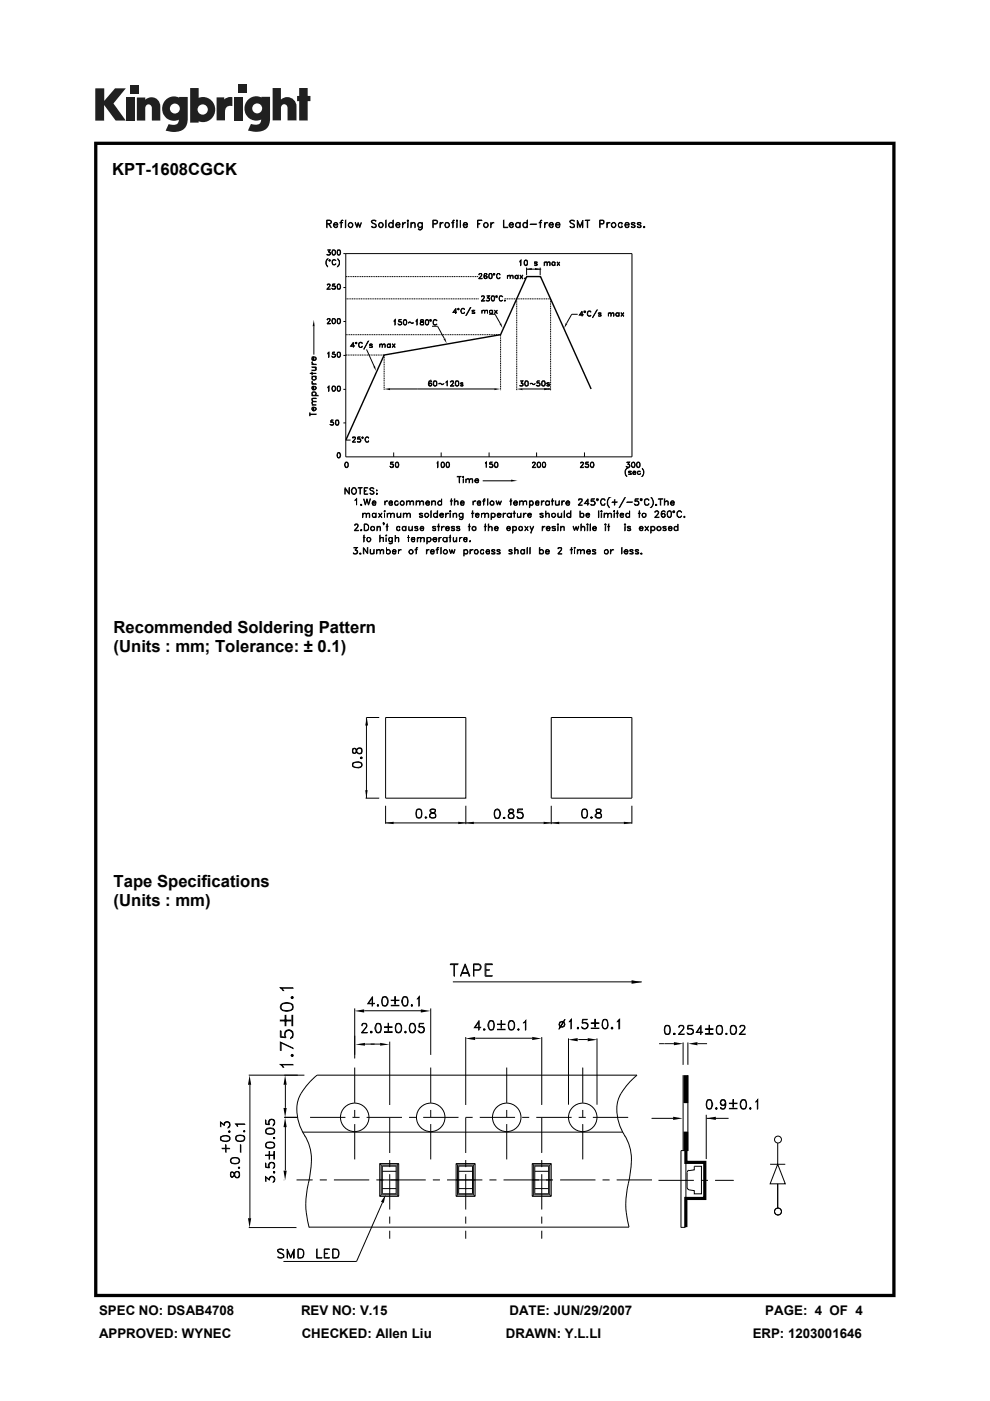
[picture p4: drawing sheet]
<svg xmlns="http://www.w3.org/2000/svg" width="210mm" height="297mm" viewBox="0 0 210 297" stroke-linecap="round" stroke-linejoin="round" font-family="sans-serif">
<defs><g id="words">
<g font-size="3.5">
<text x="23.8" y="37.1">KPT-1608CGCK</text>
<text x="24.1" y="134.2">Recommended Soldering Pattern</text>
<text x="24.1" y="138.2">(Units : mm; Tolerance: ± 0.1)</text>
<text x="24.1" y="188">Tape Specifications</text>
<text x="24.1" y="192.1">(Units : mm)</text>
</g>
<g font-size="2.8">
<text x="21" y="278.7">SPEC NO: DSAB4708</text>
<text x="63.8" y="278.7">REV NO: V.15</text>
<text x="108.1" y="278.7">DATE: JUN/29/2007</text>
<text x="162.3" y="278.7">PAGE: 4 OF 4</text>
<text x="21" y="283.6">APPROVED: WYNEC</text>
<text x="64" y="283.6">CHECKED: Allen Liu</text>
<text x="107.3" y="283.6">DRAWN: Y.L.LI</text>
<text x="159.7" y="283.6">ERP: 1203001646</text>
</g>
</g></defs>
<g fill="#231f20">
<path d="M20.2 18.7h1.9v2.7l2.3-2.7h2.3l-2.6 3.2 2.6 3.7h-2.2l-2.4-3.3v3.3h-1.9z"/>
<path d="M26.7 20.7h1.8v4.9h-1.8z"/>
<path d="M49.6 20.7h1.8v4.9h-1.8z"/>
<path d="M27.6 18h1.8v1.8h-1.8z"/>
<path d="M50.6 17.9h1.8v1.8h-1.8z"/>
<path d="M29 20.7h1.8v.4a1.9 1.9 0 0 1 2.2-.3 1.9 1.9 0 0 1 1 2v2.8h-1.8v-2.7a.7 .7 0 0 0-.7-.8 .7 .7 0 0 0-.7 .8v2.7h-1.8z"/>
<path d="M45.9 20.6h1.7v.5a2.02 2.02 0 0 1 1.7-.5v1.9h-.2a1.12 1.12 0 0 0-1.4 1.3v1.7h-1.8z"/>
<path d="M57.8 18.7h1.8v2.4a1.98 1.98 0 0 1 2.2-.3 1.98 1.98 0 0 1 1.1 2v2.7h-1.9v-2.6a.7 .7 0 0 0-.7-.8 .7 .7 0 0 0-.7 .8v2.6h-1.8z"/>
<path d="M63.5 18.7h1.8v1.6h.5v1.1h-.5v4.1h-1.8v-4.1h-.5v-1.1h.5z"/>
<path d="M40.3 18.7v7.3h1.8v-.3a2.63 2.63 0 0 0 3.5-2.5 2.63 2.63 0 0 0-3.5-2.5v-2zM41.9 23.2a1.1 1.1 0 0 1 2.2 0 1.1 1.1 0 0 1-2.2 0z"/>
<path d="M35.3 21a2.56 2.56 0 0 0-.6 3.3 2.56 2.56 0 0 0 3.2 1.1 1.09 1.09 0 0 1-1.5 1.1l-.6-.2-.7 1.4a5.3 5.3 0 0 0 3.8-.2 2.69 2.69 0 0 0 .9-2.4v-4.5h-1.8v.1l-.8-.2a2.44 2.44 0 0 0-1.9 .5zM36 23a1.06 1.06 0 0 1 2.1 0 1.06 1.06 0 0 1-2.1 0z"/>
<path d="M52.8 21a2.56 2.56 0 0 0-.6 3.3 2.56 2.56 0 0 0 3.2 1 1.09 1.09 0 0 1-1.5 1.1l-.7-.1-.6 1.4a5.3 5.3 0 0 0 3.7-.3 2.69 2.69 0 0 0 1-2.3v-4.6h-1.8v.2l-.9-.3a2.44 2.44 0 0 0-1.8 .6zM53.5 23a1.06 1.06 0 0 1 2.1 0 1.06 1.06 0 0 1-2.1 0z"/>
</g>
<g fill="#000">
<path d="M111.7 57.1l1.1-.3v.4zM113.5 56.8l1.1 .3-1.1 .1zM66.6 67.8l.1 1.4h-.4zM79.2 77.7l.3-.1 .3 1.1zM94.1 71.9l.3-.2 .4 1.1zM105.9 68.7l.4-.2 .3 1.1zM120 68.5l.3 .2-.6 .9zM81.5 82.5l1.2-.2v.4zM104.8 82.3l1.3 .2-1.3 .2zM109.6 82.5l1.2-.2v.4zM115.4 82.3l1.4 .2-1.4 .2zM108.4 101.7l1.3 .2-1.3 .2z"/>
<path d="M77.8 152.1l.3 1.7h-.6zM77.5 167.5h.5l-.3 1.7zM81.8 174.5l1.7-.3v.5zM97.2 174.2l1.6 .3-1.6 .2zM98.8 174.5l1.7-.3v.5zM115.3 174.2l1.6 .3-1.6 .2zM116.9 174.5l1.7-.3v.5zM132.3 174.2l1.7 .3-1.7 .2zM75.2 214.3l2-.3v.7zM89.3 214l2 .3-2 .4zM98.7 220.2l2.1-.4v.7zM112.9 219.8l1.9 .4-1.9 .3z"/>
<path d="M134 207.8l2.1 .4-2.1 .4zM52.9 228l.4 2h-.7zM60.5 228l.3 2h-.7zM60.1 234.9h.7l-.3 2zM60.5 236.9l.3 2.1h-.7zM75.4 221.5l2-.4v.6zM80.6 221.1l2 .4-2 .2zM120.5 220.4l2-.3v.7zM124.7 220.1l2 .3-2 .4zM142.8 236.8l2 .3-2 .4zM142.9 220.9l2 .4-2 .3zM146 221.3l1.9-.4v.7z"/>
<path d="M149.9 237.1l1.9-.3v.7zM52.6 258.3h.7l-.4 2zM60.1 248.2h.7l-.3 2zM81.8 253.3l-.4 1.8-.6-.3z"/>
<path d="M20 30v245h169.9v-245zM20.7 30.7h168.6v243.6h-168.6z"/>
</g>
<g fill="none" stroke="#000" stroke-width=".21">
<path d="M69.4 53.9l.1 .1M69.4 47.4l.7-.1 .1-.4-.8-.2-.1 1.6v-1.6h.6l.4 .2a.46 .46 0 0 1-.4 .6h-.5M69.4 55l.1-.1-.3 .4v.8l.2 .5a1.3 1.3 0 0 1 0-1.6zM69.7 53.4h.3a.38 .38 0 0 1-.1 .6 .38 .38 0 0 1-.5-.1v.1h.6v-.1M69.7 47.5l.6 .8-.5-.8M69.7 53.4l.3-.4h-.6h.6l-.4 .4 .4 .3M69.8 53.4l.2 .3-.2 .3M69.8 55.1h.2v.2l-.1 .1zM69.8 55.2h.2zM70.5 55.3l.3-.3 .4 .3-.1-.2h-.5a.64 .64 0 0 0 .2 1l.4-.2-.1 .2h-.5l-.1-.2zM70.5 53.1h.5M70.5 53h.5l.1 .2v.7l-.1 .1a.56 .56 0 0 1-.6-.3 .56 .56 0 0 1 .1-.7z"/>
<path d="M70.6 53l-.1 .4 .1 .6M70.9 47.4l.1-.1a.36 .36 0 0 1 .4 0 .36 .36 0 0 1 .2 .4h-.8zM71 53l.1 .4v.5l-.1 .1h-.5M71 47.3l.3-.1 .3 .3v.2h-.8l.2 .4a.36 .36 0 0 0 .6-.2v.1a.53 .53 0 0 1-.8 .1 .53 .53 0 0 1 .2-.8zM71.6 54.9l.4 .4v.8l-.4 .5a1.05 1.05 0 0 0 0-1.7zM71.6 54h.5M71.6 53a.57 .57 0 0 1 .7 .4 .57 .57 0 0 1-.4 .7l-.3-.1-.1-.4zM71.6 53.1h.5M71.7 53l-.1 .2v.7l.1 .1M72 53l.2 .2v.7l-.2 .1M72.1 47.2l.6 .1zM72.5 46.7l-.2 1.6v-1.4l.4-.2-.3 .1"/>
<path d="M73.3 46.7v1.6zM73.3 53.8v43.1h60.7v-43.1h-61.2M75.3 47.2l.4 .8 .3-.8 .3 .8 .3-.8-.3 1.1-.3-.9-.3 .9zM78.8 46.9a.6 .6 0 0 1 1 0l-.4-.2-.6 .2 .2 .4 .8 .4v.3a.6 .6 0 0 1-1 0l.3 .2 .7-.2v-.2l-.8-.5zM81.8 46.7l.1 1.6zM83.3 46.7l.1 1.6zM84.1 47.4l.1-.1a.36 .36 0 0 1 .4 0 .36 .36 0 0 1 .2 .4h-.8zM84.2 47.3l.3-.1 .4 .3v.2h-.9l.2 .4a.36 .36 0 0 0 .6-.2l.1 .1a.53 .53 0 0 1-.9 .1 .53 .53 0 0 1 .2-.8zM85.4 47.2v1.1zM85.5 47.4l.5-.2-.6 .5zM86.4 46.7h.1l.1 .1-.1 .1zM86.5 47.2v1.1z"/>
<path d="M86.5 46.7v.1zM87.1 47.2l.1 1.1zM87.6 47.2l.4 .1 .1 1-.2-1h-.3l-.4 .2zM89.5 47.2v1.3a.47 .47 0 0 1-.4 .3 .47 .47 0 0 1-.4-.3l.3 .2 .4-.1zM91.9 47.4l.7-.1 .1-.4-.2-.2h-.6l-.1 1.6v-1.6h.7l.3 .2-.2 .5-.7 .1M93.3 47.2l.1 1.1zM93.7 47.2l.3 .1h-.3l-.3 .4zM95.8 47.2l.5 .1zM96.1 46.7l-.1 1.6v-1.4l.4-.2-.3 .1M96.9 46.7h.1v.2zM96.9 47.2l.1 1.1zM96.9 46.7l.1 .1z"/>
<path d="M97.6 46.7v1.6M98.4 47.3h.4l.3 .4h-.8zM98.4 47.3l.4-.1 .4 .3v.2h-.9l.1 .4 .4 .1 .3-.3 .1 .1a.55 .55 0 0 1-.9 .1 .55 .55 0 0 1 .1-.8zM101.3 46.7h.9h-.8v1.6zM101.4 47.4l.4 .1h-.4M101.5 59l.8 .1h-.8M101.7 58h.4l.1 .3-.7 .8 .6-.7v-.3l-.1-.1-.5 .3zM102.7 58.7l.1-.2h.3l.2 .2M102.7 58.8l.1 .2h.3l.2-.2M102.8 58.1h.4M102.9 58.5l-.2 .3M102.9 58l-.2 .2v.7l.2 .1"/>
<path d="M103.1 58.5l.2 .3-.2 .2M103.1 58l.2 .2-.1-.2h-.4l-.1 .2a.64 .64 0 0 0 .1 .8l.2 .1 .3-.2v-.3l-.3-.2-.3 .2M103.8 58h.3a.59 .59 0 0 1 .3 .6 .59 .59 0 0 1-.4 .5l-.3-.2-.1-.3zM103.8 58.1h.4M103.8 59h.4M103.9 58l-.2 .2v.7l.2 .1M104.1 47.2l.1 1.1zM104.2 58l.1 .2v.7l-.1 .1M104.2 47.4l.6-.2-.6 .5zM104.7 58h.2v.3h-.1l-.2-.1zM104.7 58.1l.1-.1 .1 .2-.2 .1zM105.5 58h.4l.2 .3-.2-.3h-.3a.7 .7 0 0 0-.1 1h.4l.2-.2-.2 .3h-.3l-.3-.3v-.5z"/>
<path d="M106.8 46.7l.1 1.5 .8 .1h-.9zM107.6 58.6l.5-.3 .1 .8v-.5l-.1-.2zM107.6 58.3v.8M108.1 47.4l.1-.1a.36 .36 0 0 1 .4 0 .36 .36 0 0 1 .2 .4h-.7zM108.2 58.6l.4-.3 .2 .1v.7v-.5l-.2-.2zM108.2 47.3l.4-.1 .3 .3v.2h-.8l.1 .4a.36 .36 0 0 0 .6-.2l.1 .1a.53 .53 0 0 1-.8 .1 .53 .53 0 0 1 .1-.8zM109.2 58.5l.3-.2 .3 .2a.34 .34 0 0 0-.5 0 .34 .34 0 0 0 .1 .5l.4-.1-.1 .2-.5-.2zM109.4 47.4l.3-.2h.3l.3 .2-.3-.1a.48 .48 0 0 0-.6 .4 .48 .48 0 0 0 .6 .5l.3-.2-.3 .3a.56 .56 0 0 1-.6-.3 .56 .56 0 0 1 0-.6zM109.8 58.3l.1 .8zM110.3 55.4l.2-.3v1.2l-.1-1zM110.3 58.3l.6 .8zM110.3 47.2v1.1z"/>
<path d="M110.8 58.3l-.5 .8zM111.1 47.3l.2-.1 .5 .2-.3-.1a.48 .48 0 0 0-.6 .4 .48 .48 0 0 0 .6 .5l.3-.2-.5 .3a.62 .62 0 0 1-.2-1zM111.2 55.4l.2-.3 .4 .1v1l-.4 .1-.2-.2zM111.3 59l.1-.1v.2zM111.4 55.3h.4M111.4 55.2l-.2 .4 .2 .6M111.4 56.1h.4M111.4 59h.1M111.7 55.2l.2 .4-.2 .6M111.7 57.1h2.9M111.7 56.7v1.6M111.8 46.7l.1 1.6z"/>
<path d="M112.5 47.5l1.3 .1zM113.4 56.1l.1 .1M113.4 55.7l.6 .4-.3 .2-.3-.2M113.4 56.1h.5M113.4 55.6h.5M113.5 55.5v.3M113.8 55.5l.2 .2-.1-.2h-.5v.3l.5 .2M113.8 56v.2M114.3 47.2l.5 .1zM114.6 57.1h.1M114.6 56.7v1.6M114.7 46.7l-.1 1.6v-1.4l.3-.2-.2 .1"/>
<path d="M115.4 55.5l.1 .8zM115.5 55.7l.2-.2h.3l.1 .8-.1-.7-.2-.1zM115.5 47.2l.1 1.1zM115.8 47.3h.4a.46 .46 0 0 0-.6 .4zM116.1 55.7l.2-.2h.3l.1 .8-.1-.7-.3-.1zM116.6 47.4l.5-.1 .2 .4h-.8zM116.7 47.3l.2-.1a.44 .44 0 0 1 .5 .5l-.9 .1a.46 .46 0 0 0 .6 .4l.2-.3 .1 .1-.3 .3a.56 .56 0 0 1-.6-.4 .56 .56 0 0 1 .2-.6zM117.2 55.5h.4l.1 .2-.4-.2-.2 .2v.4h.6a.39 .39 0 0 1-.6 0 .39 .39 0 0 1 .1-.6zM117.7 55.5v.8M117.9 47.7v.1a.47 .47 0 0 0 .3 .4 .47 .47 0 0 0 .4-.1l.1-.2-.1 .3a.52 .52 0 0 1-.7-.2zM118 47.4l.5-.1 .2 .4h-.8zM118 47.3h.6l.1 .4h-.8z"/>
<path d="M118.1 55.5l.6 .8zM118.7 55.5l-.6 .8zM120.8 46.9a.6 .6 0 0 1 1.1 0l-.4-.2-.6 .2 .2 .4 .6 .2 .2 .5a.6 .6 0 0 1-1.1 0l.4 .2 .6-.1v-.4l-.7-.4zM122.4 46.7l.6 1.3 .6-1.3v1.6l-.1-1.3-.5 1.3-.5-1.3-.1 1.3zM124.1 46.7h1zM124.6 46.7v1.6v-1.6M127.3 47.4l.7-.1v-.5l-.7-.1-.1 1.6v-1.6h.8v.7l-.7 .1M128.7 47.2l.1 1.1zM129 47.3h.4a.46 .46 0 0 0-.6 .4zM131.3 47.3l.2-.1 .4 .1v.2v-.2a.48 .48 0 0 0-.6 .1 .48 .48 0 0 0 0 .6 .48 .48 0 0 0 .6 .1v-.2v.3l-.4 .1a.62 .62 0 0 1-.2-1zM132.7 47.3h.4l.3 .4h-.8zM132.7 47.3l.4-.1 .4 .3v.2h-.9l.1 .4 .4 .1 .3-.3 .1 .1a.55 .55 0 0 1-.9 .1 .55 .55 0 0 1 .1-.8z"/>
<path d="M134 48.1h.6M134 47.3h.6M134 47.5l.7 .4-.1 .3h-.6l-.1-.2 .1 .2M134 47.3v.3M134.6 47.8v.4M134.6 47.3l.1 .1a.47 .47 0 0 0-.4-.2 .47 .47 0 0 0-.4 .2l.1 .2 .6 .2M135.2 48.1h.7M135.2 47.3h.7M135.2 47.5l.6 .2 .2 .3a.46 .46 0 0 1-.4 .3 .46 .46 0 0 1-.5-.3l.2 .2M135.3 47.3v.3M135.8 47.8v.4M135.8 47.3l.2 .1a.46 .46 0 0 0-.4-.3 .46 .46 0 0 0-.5 .3l.1 .2 .7 .2"/>
<path d="M136.6 48l.2 .1-.1 .2zM136.6 48.1l.1 .1zM65.7 79.2h1.4M66.1 79.8h1zM66.1 78.9l.1 .5zM66.1 77.8l1 .1zM66.1 77.2l1 .1zM66.1 76.7l.1 .3 .3 .2M66.2 75.8l.3-.1v.7l-.3-.1zM66.3 79.8v.7l.6-.1 .1-.3-.2-.3 .3 .3-.1 .3-.3 .2-.4-.1-.2-.2zM66.5 76.4l.4-.1a.36 .36 0 0 0-.2-.6l.3 .1 .1 .3a.51 .51 0 0 1-.5 .3 .51 .51 0 0 1-.5-.2l.1-.5h.4v.7M66.6 69.2v6"/>
<path d="M66.7 77.9l.4 .3v.2l-1 .2 .9-.3zM69.4 68.6l.7 .1h-.7M69.4 60.3l.4-.1 .2 .3-.6 .8h.7h-.7l.6-.7v-.3h-.5l-.1 .2zM69.5 74.8l.3-.1v1.1l-.1-1zM69.5 67.6h.5v.3l-.6 .8 .6-.7v-.3l-.2-.1-.4 .2zM70.5 75.6l.1 .1M70.5 61.2l.1 .1M70.5 74.7v.4l.3-.1 .3 .2v.4l-.3 .2-.3-.1-.1-.2 .1 .2h.5l.1-.2M70.5 74.7v.4h.5l.1 .2M70.5 74.7h.6M70.5 67.7h.5M70.5 67.6h.5l.1 .1v.7l-.1 .2a.56 .56 0 0 1-.6-.4 .56 .56 0 0 1 .1-.6z"/>
<path d="M70.6 67.6l-.1 .4 .1 .6M70.9 75.1l.2 .3-.2 .3M70.9 60.6a.35 .35 0 0 1 .3 .4 .35 .35 0 0 1-.3 .3M71 67.6l.1 .4v.4l-.1 .2h-.5M71.1 60.9l-.3-.3-.3 .1v-.5h.6l-.6 .1v.3l.6 .1v.5l-.6 .1-.1-.2 .4 .2 .3-.3M71.6 61.2h.5M71.6 75.7h.5M71.6 74.7a.57 .57 0 0 1 .7 .4 .57 .57 0 0 1-.4 .7l-.3-.1-.1-.4zM71.6 60.3a.56 .56 0 0 1 .7 .3 .56 .56 0 0 1-.2 .7h-.5v-.2l-.1-.4zM71.6 74.8h.5M71.6 60.3h.5M71.6 68.6h.5"/>
<path d="M71.6 67.6a.57 .57 0 0 1 .7 .4 .57 .57 0 0 1-.4 .7l-.3-.1-.1-.4zM71.6 67.7h.5M71.7 74.7l-.1 .1v.7l.1 .2M71.7 60.3l-.1 .2v.6l.1 .2M71.7 67.6l-.1 .1v.7l.1 .2M72 74.7l.2 .1v.7l-.2 .2M72 60.3l.2 .2v.6l-.2 .2M72 67.6l.2 .1v.7l-.2 .2M72.8 68.2h.5M72.8 61h.5M72.8 75.4h.5M74.4 73.3l.8 .1h-.8l.6-.8v1.1"/>
<path d="M75 72.7l-.6 .7M75.4 72.7l.2-.1v.2zM75.4 72.6h.1l.2 .1-.2 .2zM76.1 72.7l.5-.1 .3 .2-.2-.2h-.4l-.2 .2v.6l.3 .3 .5-.3-.2 .3h-.4l-.2-.2zM77.7 74.1l1.7 3.5M78.1 72.3l-.9 1.8zM78.4 73.2l.6 .3-.1 .2h-.5v-.2l.1 .2M78.4 73.6h.5M78.4 73.1h.5M78.5 73v.2M78.9 73.3v.4M78.9 73l.1 .1-.2-.2-.4 .1v.2l.5 .2"/>
<path d="M80.5 73.2l.5-.3 .1 .3v.5l-.1-.7zM80.5 72.9v.8M81.1 73.2l.5-.3 .1 .3v.5l-.1-.7zM82.2 73l.4-.1 .1 .2a.35 .35 0 0 0-.5 .1 .35 .35 0 0 0 .4 .5l.1-.2v.2h-.5zM82.7 72.9l.1 .8zM83.2 72.9l.6 .8zM83.6 68l.2-.3v1.2v-1zM83.8 72.9l-.6 .8zM84.5 68.8h.2M84.9 68.2l.3 .3-.3 .3M85.2 68.4l-.2-.2h-.5l.1-.5h.5l-.5 .1v.4h.3l.3 .1v.5l-.3 .1-.4-.1-.1-.1 .2 .1h.4l.2-.1M85.7 68.8h.4"/>
<path d="M85.7 67.8a.57 .57 0 0 1 .7 .5 .57 .57 0 0 1-.4 .6l-.3-.1-.2-.4zM85.7 67.9h.4M85.8 67.8l-.2 .2v.7l.2 .1M86 67.8l.2 .2v.7l-.2 .1M86.7 68.3l.3-.1 .2 .3h.4v-.2v.2l-.2 .1-.3-.3-.5 .2zM88.2 68l.3-.3v1.2l-.1-1zM89.2 67.9l.1 .3 .6 .3-.1 .3h-.5l-.1-.3 .1-.2 .4-.1 .2-.3-.3-.2zM89.2 68.8h.1M89.3 67.8v.4l.6 .2v.4a.39 .39 0 0 1-.6 .1 .39 .39 0 0 1 0-.6l.5-.2-.1-.3M89.3 67.9h.5M89.9 68.8h-.2M90.4 67.8a.57 .57 0 0 1 .6 .5 .57 .57 0 0 1-.4 .6l-.2-.1-.2-.4z"/>
<path d="M90.4 67.9h.4M90.4 68.8h.4M90.4 67.8l-.1 .2v.7l.1 .1M90.7 67.8l.2 .2v.7l-.2 .1M91.1 67.9l.2-.2 .2 .1v.3h-.3zM91.2 67.8l.3 .1-.2 .2zM91.6 69.2h1.2l1.5 2.6M92.1 67.7h.3l.2 .4-.2-.3-.3 .1a.69 .69 0 0 0 0 .9h.5l-.5 .1-.2-.2v-.6zM96.7 65.4l-.1 1.1v-1l-.5 .7h.8h-.8zM97 65.5l.2-.1 .2 .1-.2 .2zM97.1 65.5h.2v.1h-.2zM97.8 65.6l.3-.2h.2l.3 .2-.2-.1h-.4a.7 .7 0 0 0 .1 1h.2l.3-.3-.2 .3h-.4l-.3-.5z"/>
<path d="M99.8 65.2l-1 1.7zM100.2 66l.5 .2v.3h-.5l-.1-.2 .1 .2M100.2 65.8v.2M100.2 66.4h.5M100.2 65.9h.5M100.6 65.8l.1 .1M100.6 66.2v.3M100.7 65.9h-.6l.6 .3M102.1 63.8h.7h-.8l.7-.8-.2-.3h-.2l-.2 .3v-.2l.5-.1 .1 .5-.6 .6M102.2 66l.2-.2h.4v.7v-.5l-.2-.2zM102.2 65.8v.7M102.8 66l.2-.2h.4v.7v-.5l-.2-.2z"/>
<path d="M103.1 63.7l.2 .1M103.6 63.2l.2 .2-.2 .4M103.7 66.6h1.3l1.1 2M103.8 63.4l-.4-.2 .4-.5h-.6h.5l-.3 .5h.3l.1 .5-.2 .1h-.5v-.2l.1 .2h.5l.1-.2M103.8 65.9h.6l-.3-.1-.3 .2 .3 .5 .3-.2-.1 .2h-.3l-.2-.2zM104.3 62.7a.57 .57 0 0 1 .7 .5 .57 .57 0 0 1-.4 .6h-.3l-.1-.5zM104.3 62.8h.5M104.4 62.7l-.2 .5 .2 .6M104.4 65.8l.1 .7zM104.8 62.7v.9v.2h-.5M104.8 65.8l.7 .7zM105.2 62.7h.2v.3h-.2z"/>
<path d="M105.2 62.9l.1-.2 .1 .2zM105.4 65.8l-.6 .7zM106 62.7h.4l.2 .2-.2-.2-.4 .1v1h.4l.2-.2a.39 .39 0 0 1-.4 .2 .39 .39 0 0 1-.3-.4zM107 63.7l.2 .1h-.2zM107 63.8h.1M122.5 66.6h-1.2l-1.1 2M123 66.7l.7 .1h-.8l.6-.8v1.1M123.5 66.1l-.5 .7M123.9 66h.2l.1 .1-.1 .2-.2-.1zM123.9 66.1l.2-.1v.2zM124.8 66h.4l.1 .2-.4-.2-.3 .2v.6l.2 .2h.4l.1-.2a.39 .39 0 0 1-.4 .3 .39 .39 0 0 1-.3-.5zM126.6 65.7l-.9 1.7z"/>
<path d="M126.9 66.4h.5l.1 .1-.2-.2-.4 .1v.2l.5 .2M126.9 66.6l.6 .3-.2 .2-.4-.2 .1 .1M127 66.4v.2M127.4 66.7v.3h-.5M129 66.6l.5-.3 .1 .3v.5v-.7h-.4zM129 66.3v.8M129.6 66.6l.5-.3 .1 .3v.5l-.1-.7h-.3zM130.7 66.4v.6l.5-.1-.1 .2a.38 .38 0 0 1-.5-.2 .38 .38 0 0 1 .1-.5 .38 .38 0 0 1 .5 .1zM131.2 66.3l.1 .8zM131.7 66.3l.7 .8zM132.3 66.3l-.6 .8zM65.7 87.8l1.4 .1h-1.4"/>
<path d="M65.7 87.5v.7M66.1 81.4l1 .1zM66.1 80.9l.1 .3 .3 .2M66.1 83.8l1.4 .1zM66.1 85.9h1M66.1 84.6l.3-.2h.7l-.9 .1v.4l.2 .2zM66.2 82h.3v.6l-.3-.1zM66.2 85.2l.9-.1-.9 .2 .2 .6-.3-.4zM66.2 86.4h.3v.6l-.3-.1zM66.3 83.1l.6 .1 .2 .2-.1 .3-.2 .1 .2-.2-.2-.5h-.5v.7l-.2-.4zM66.5 82.6a.4 .4 0 0 0 .4-.1 .4 .4 0 0 0 0-.5h-.2l.1-.1 .3 .2v.3l-.3 .2h-.5l-.2-.2 .1-.4 .4-.1v.7M66.5 87l.5-.2-.3-.4 .4 .2-.3 .4a.47 .47 0 0 1-.5-.1 .47 .47 0 0 1-.1-.5h.4v.6"/>
<path d="M69.5 82l.3-.1v1.1l-.1-1zM70.1 90l.2 .1M70.2 89.1v.4a.4 .4 0 0 1 .6 .2 .4 .4 0 0 1-.2 .5 .4 .4 0 0 1-.6-.2h.1M70.2 89.1l-.1 .5 .4-.1 .2 .2M70.2 89.1h.5M70.5 89.5l.2 .1v.4l-.2 .1M70.5 82h.5M70.5 81.9h.5l.1 .1v.7l-.1 .2a.56 .56 0 0 1-.6-.3 .56 .56 0 0 1 .1-.7zM70.6 81.9l-.1 .4 .1 .6M70.7 89.9l-.1 .2-.5-.1M71 81.9l.1 .4v.4l-.1 .2h-.5M71.3 89.1h.3a.59 .59 0 0 1 .3 .6 .59 .59 0 0 1-.4 .5l-.3-.2-.1-.3z"/>
<path d="M71.3 89.1l-.1 .9 .5 .1M71.3 89.2h.4M71.6 82.9h.5M71.6 81.9a.57 .57 0 0 1 .7 .4 .57 .57 0 0 1-.4 .7l-.3-.1-.1-.4zM71.6 82h.5M71.6 89.1l.2 .5-.2 .5M71.6 96a.57 .57 0 0 1 .7 .4 .57 .57 0 0 1-.4 .7l-.3-.1-.1-.4zM71.6 96v1M71.6 96.9h.5M71.6 96.1h.5M71.7 81.9l-.1 .1v.7l.1 .2M72 81.9l.2 .1v.7l-.2 .2"/>
<path d="M72 96l.2 .4-.2 .6M72.8 82.6h.5M72.8 89.7h.5M73.3 98h.4l.1 .2v.4l-.1 .5M73.3 99h.4M73.3 98h.3l.2 .2v.7l-.2 .2h-.3l-.2-.5zM73.3 93.3h1.1M73.3 98l-.1 .5 .1 .6M74.8 92.9h.1M74.8 93.7l.6-.6v-.4l-.2-.1-.4 .1v.2l.1-.2h.4l.1 .3-.7 .7h.8M75.8 93.6l.2 .1M76.2 93.1l.3 .2-.3 .4"/>
<path d="M76.5 93.5a.37 .37 0 0 1-.3 .2 .37 .37 0 0 1-.4-.1M76.5 93.3l-.3-.2h-.4l.1-.5h.5l-.4 .1-.1 .4h.5l.2 .4-.2 .2h-.5l-.1-.1M76.7 92.8l.2-.2 .2 .2-.2 .2zM76.8 92.7h.2v.2h-.2zM77.5 92.9l.2-.3h.3l.3 .3-.2-.2h-.4a.7 .7 0 0 0 0 1h.3l.3-.2-.2 .2h-.4l-.3-.4zM82.7 82.5h22.1M82.8 99l.2 .1M83.2 98.4l.2 .2v.4l-.2 .1M83.4 98.6a.36 .36 0 0 0-.6-.1v-.5h.6h-.5l-.1 .4h.5a.41 .41 0 0 1 .1 .6 .41 .41 0 0 1-.7-.1l.1 .1a.36 .36 0 0 0 .6-.2M83.5 95.9v1M84 98a.57 .57 0 0 1 .7 .5 .57 .57 0 0 1-.4 .6h-.3l-.2-.5zM84 99h.4"/>
<path d="M84.3 98l.2 .5-.2 .6M84.4 98h-.4l-.1 .2 .1 .9M91 81.5v-.2h.5v.2M91 81.6v.2h.5v-.2M91 80.9h.5M91.1 80.8l-.1 .7 .2 .3M91.2 81.3l-.2 .2M91.3 81.3l.2 .2-.2 .3M91.5 80.8v.1zM91.5 80.8h-.5v.1a.64 .64 0 0 0 0 .9 .35 .35 0 0 0 .5 0 .35 .35 0 0 0 0-.5 .35 .35 0 0 0-.5 0v.1M92.1 80.8h.4l.1 .1v.8l-.3 .2-.3-.2-.1-.3zM92.1 80.9h.4"/>
<path d="M92.1 80.8l-.1 .5 .1 .5M92.5 80.8l.1 .5v.4l-.5 .1M92.6 98.2l.3-.2v1.1l-.1-1.1zM93.1 81.4l.4-.1 .2 .2 .4-.1-.2 .1h-.2l-.3-.2zM93.6 95.9v1M93.7 98h.3l.3 .2-.1 .7-.2 .2-.4-.2zM93.7 99h.4M93.7 98h.4l.1 .2 .1 .4-.2 .5M93.7 98l-.1 .5 .1 .6M94.6 80.9l.2-.1v1.1v-1zM94.8 98a.57 .57 0 0 1 .6 .5 .57 .57 0 0 1-.4 .6h-.2l-.2-.5zM94.8 99h.4"/>
<path d="M94.8 98h.4l.1 .2-.1 .9M94.8 98l-.1 .2v.7l.1 .2M95.5 81.8l.8 .1h-.8M95.7 80.8h.4l.1 .3-.7 .8 .6-.7-.1-.4h-.2l-.3 .2zM96.7 80.8h.4l.2 .1v.8l-.3 .2-.4-.2-.1-.4zM96.7 80.9h.4M96.8 80.8l-.2 .5 .2 .5M97.1 80.8l.2 .5-.1 .4-.5 .1M97.7 81.2v.2l.5 .3-.1 .2-.4-.1-.1-.1 .5 .1v-.3M97.7 81.3h.4M98.1 81.2l.1 .1-.3-.2-.3 .2 .5 .3M102.9 98.2l.2-.2v1.1v-1.1z"/>
<path d="M103.7 95.9v1M103.8 99l.2 .1M104.2 98.4l.3 .2-.3 .5M104.5 98.6l-.3-.2-.4 .1 .1-.5h.5h-.4l-.1 .4h.5a.41 .41 0 0 1 .1 .6 .41 .41 0 0 1-.7-.1l.1 .1a.36 .36 0 0 0 .6-.2M105 98h.2a.63 .63 0 0 1 .4 .6 .63 .63 0 0 1-.4 .5l-.4-.5zM105 99h.4M105 98h.4l.1 .2 .1 .4-.2 .5M105.1 98l-.2 .5 .2 .6M110.3 81.7l.1 .1M110.3 80.8h.6l-.4 .5 .3-.5zM110.5 81.2l.4 .2v.3l-.2 .2-.4-.2M110.5 81.3h.3l.1 .2"/>
<path d="M110.7 81.3l.2 .2-.2 .3M110.8 82.5h6M110.9 81.6l-.1 .2-.5-.1M111.4 80.8h.5l.1 .1v.8l-.3 .2-.3-.2-.1-.3zM111.4 80.9h.5M111.5 80.8l-.1 .5 .1 .5M111.9 80.8l.1 .5-.1 .4-.5 .1M112.5 81.4l.4-.1 .2 .2 .4-.1a.45 .45 0 0 1-.8-.1zM112.9 99.1h.7h-.7M113 98h.3l.3 .3-.7 .8 .6-.7v-.4h-.5l-.1 .2zM113.8 95.9v1M113.9 81.7l.2 .1"/>
<path d="M114 80.8l-.1 .4a.41 .41 0 0 1 .6 .1 .41 .41 0 0 1-.1 .5 .41 .41 0 0 1-.6-.1h.1M114.1 98h.1a.63 .63 0 0 1 .5 .6 .63 .63 0 0 1-.5 .5l-.3-.5zM114.1 99h.4M114.1 98h.4l.1 .2 .1 .4-.2 .5M114.1 98l-.1 .5 .1 .6M114.3 81.2l.2 .1v.4l-.2 .1M114.5 80.8h-.6v.5l.3-.1 .3 .2M114.5 81.6l-.1 .2-.5-.1M114.9 80.9l.4-.1a.58 .58 0 0 1 .4 .6 .58 .58 0 0 1-.5 .5l-.3-.2zM115.1 80.9h.4M115.1 80.8l-.2 .5 .1 .4 .5 .1M115.2 98a.57 .57 0 0 1 .6 .5 .57 .57 0 0 1-.4 .6h-.2l-.2-.5z"/>
<path d="M115.2 98h.4M115.2 99h.4M115.2 98l-.1 .2v.7l.1 .2M115.4 80.8l.2 .5-.2 .5M115.5 98l.2 .2v.7l-.2 .2M116 81.4l.5 .1v.3l-.3 .1-.3-.2 .2 .1M116 81.3h.5M116 81.8h.5M116.1 81.2v.2M116.4 81.2l.1 .1M116.4 81.5v.3M116.5 81.3l-.1-.2-.5 .2 .6 .3"/>
<path d="M123.1 99.1h.7h-.8l.7-.8-.1-.3h-.4l-.1 .2 .4-.2 .3 .3-.7 .8M124 95.9v1M124.2 99l.2 .1M124.6 98.4l.2 .2v.4l-.2 .1M124.8 98.6a.36 .36 0 0 0-.6-.1v-.5h.6h-.5l-.1 .4h.5a.41 .41 0 0 1 .1 .6 .41 .41 0 0 1-.7-.1l.1 .1a.36 .36 0 0 0 .6-.2M125.2 98.2l.3-.2a.6 .6 0 0 1 .5 .6 .6 .6 0 0 1-.5 .5l-.3-.2zM125.4 99h.4M125.7 98l.2 .5-.2 .6M125.8 98h-.4l-.1 .2-.1 .4 .2 .5M132.9 99.4a1.14 1.14 0 0 0 .1 1.6l-.4-.5v-.8l.4-.4zM132.9 99l.2 .1M133.2 98.4a.38 .38 0 0 1 .4 .3 .38 .38 0 0 1-.3 .4 .38 .38 0 0 1-.4-.2v.1a.36 .36 0 0 0 .6-.2"/>
<path d="M133.4 100h.5M133.4 98.5l.1 .1v.4l-.1 .1M133.5 99.9v.3M133.5 98l-.4 .5 .4 .1M133.5 98h-.6h.6l-.3 .5M133.8 99.9l.1 .2v-.2h-.5l-.1 .2 .6 .2M134.1 99h.5M134.1 98a.57 .57 0 0 1 .7 .5 .57 .57 0 0 1-.4 .6l-.4-.2v-.7zM134.5 99.9l.3 .3h-.5zM134.5 98l.1 .5-.1 .6M134.6 98h-.5l-.1 .2v.4l.1 .5M135.1 98h.4l.2 .2v.7l-.2 .2h-.4l-.1-.5z"/>
<path d="M135.1 99h.5M135.1 98h.5l.1 .2v.4l-.1 .5M135.2 98l-.1 .5 .1 .6M135.3 99.9h.4l.1 .2-.1-.2a.35 .35 0 0 0-.5 .3 .35 .35 0 0 0 .5 .4l.1-.2-.1 .2h-.4zM136.2 99.3a1.07 1.07 0 0 1 0 1.7l.3-.5v-.8zM73.2 103.6l.9 1.2v-1.4l-.1 1.2-.8-1.2v1.4M74.8 103.5a.67 .67 0 0 1 .8 .6 .67 .67 0 0 1-.8 .6 .9 .9 0 0 1 0-1.2zM74.8 103.5h.6l.1 .6-.2 .6h-.5l-.1-.3zM75 117.3l.2 .1M75.2 112.4l.9 .1h-1l.8-.8v-.4l-.2-.1h-.2l-.3 .2 .1-.2 .4-.1 .3 .4-.8 1M75.3 106l.3-.3v1.4v-1.3zM75.3 116.6l.5 .2v.5l-.2 .1h-.6v-.2a.45 .45 0 0 0 .6 .1l.2-.2"/>
<path d="M75.3 116.7l.5 .2M75.5 116.7l.3 .3-.3 .4M75.7 116.1l-.4 .6M75.7 116.2l-.7-.1h.8l-.5 .6M76 103.4l.8 .1zM76.3 117.3h.2l.1 .1zM76.4 117.3l.1 .1zM76.4 103.5v1.3M76.6 106.9l.1 .2h-.1zM76.6 107v.1zM76.6 112.4h.1l-.1 .1zM76.6 112.4h.1"/>
<path d="M76.9 108.8l.1 .9zM77 114h.5M77 109.1a.45 .45 0 0 1 .7-.2v.8l-.1-.8h-.4zM77.2 113.5v1.4zM77.2 105.7l.3 1.2 .3-1.2 .4 1.2 .4-1.2-.4 1.4-.4-1.2-.3 1.2zM77.2 116.2l-.1 1.2v-1.3l.9 1.3v-1.3l-.1 1.2M77.2 103.4h.8l-.7 .1v1.2l.7 .1h-.8zM77.2 111.1h.5l.5 .3-.1 1-.9 .1zM77.3 104.1h.4h-.4M77.3 111.2h.4a.67 .67 0 0 1 .5 .6 .67 .67 0 0 1-.5 .6h-.4zM77.7 109.1l.3-.3h.3l.1 .3v.6l-.1-.8h-.4zM77.8 114.1a.48 .48 0 0 1 .9 .2 .48 .48 0 0 1-.6 .6l-.3-.3z"/>
<path d="M78.4 103.6a.54 .54 0 0 1 1 0l-.6-.1-.3 .3 .9 .6a.49 .49 0 0 1-.4 .4 .49 .49 0 0 1-.6-.2l.4 .1 .5-.1-.1-.4-.6-.2zM78.5 116.5l.2 .8 .2 .1 .4-.2-.2 .2h-.5zM78.7 111.8l.2-.2 .5 .2v.6l-.3 .1-.3-.1-.2-.3zM79 109l.2-.2 .5 .2h-.7v.5l.3 .1 .4-.1-.1 .1-.4 .1-.2-.1zM79 106.6l.1 .4a.36 .36 0 0 0 .6-.1l-.1 .2h-.5l-.2-.3 .2-.5 .3-.1 .3 .1v.4h-.7M79.1 106.3h.3l.3 .3h-.7zM79.3 116.5l.1 .9zM79.7 108.8l.1 .9zM79.9 103.9l.1 .1-.1 .1zM79.9 104h.1M79.9 104.6h.1l-.1 .2zM79.9 104.6v.1z"/>
<path d="M79.9 116.5v.9zM79.9 111.6l.1 .9zM79.9 116.8a.45 .45 0 0 1 .7-.2l.1 .8-.2-.7-.2-.1zM80 111.8l.5-.2 .2 .2v.7l-.1-.7-.2-.1zM80.3 108.8l.7 .9zM80.5 113.5l.1 1.4zM80.7 116.8l.3-.3h.2l.2 .3v.6l-.1-.7-.3-.1zM80.8 114h.5v.9l-.1-.9h-.2l-.4 .2zM81 108.8l-.7 .9zM81.3 110.9l.1 .1zM81.4 111.1h.1M81.4 111.3l.1-.3-.2 .1v-.3l.2 .1-.2 .4"/>
<path d="M81.5 108.4h.1v.1zM81.6 108.4h.1M81.6 108.3h.1M81.6 108.8v.9M81.6 106.2v.9M81.8 113.5h.1l.1 .1zM81.9 113.5h.1M81.9 114v.9M81.9 111.6l.4 .1zM82 106.2l.2 .1h-.2l-.4 .3zM82 116.8l.2-.3h.3l.2 .3a.45 .45 0 0 1-.1 .6h-.5l-.1-.1 .2 .1a.43 .43 0 0 0 .5-.4 .43 .43 0 0 0-.5-.4zM82 116.1v1.3"/>
<path d="M82.1 111.1v1.4zM82.1 109.1l.6-.3 .2 .3v.6l-.1-.8zM82.1 108.8v.9M82.6 106.6l.1 .4 .3 .1 .2-.2v.2h-.5l-.2-.3 .2-.5h.5v.4h-.6M82.6 114h.5l.1 .1-.3-.1a.42 .42 0 0 0-.4 .4 .42 .42 0 0 0 .4 .4l.3-.2a.36 .36 0 0 1-.6 .2l-.2-.3zM82.7 106.3h.5v.3h-.6zM82.9 109.1a.45 .45 0 0 1 .7-.2l.1 .8-.2-.8h-.4zM83.2 114v.9l-.1 .3-.4 .1-.2-.2h.7zM83.2 116.9a.4 .4 0 0 0 .2 .4 .4 .4 0 0 0 .4 0l.1-.1 .1 .1-.2 .1h-.4l-.2-.1v-.5l.3-.3h.3l.2 .3v.2h-.8M83.3 116.8l.5-.2 .1 .3h-.7zM83.8 106.3a.36 .36 0 0 1 .6 .1 .39 .39 0 0 0-.5 0 .39 .39 0 0 0-.1 .5 .39 .39 0 0 0 .5 .1l.1-.1-.1 .2h-.5l-.1-.3zM83.8 114.2l.3-.2h.4l.1 .9-.3-.9z"/>
<path d="M83.8 113.5v1.4M84.2 111.8v.6h.7l-.3 .1a.46 .46 0 0 1-.5-.5 .46 .46 0 0 1 .7-.3v.1l-.2-.1zM84.2 108.8l.1 .7 .1 .1 .5-.1-.3 .2h-.3l-.1-.2zM84.5 116.5v.9M84.9 116.5l.2 .1h-.2l-.4 .3zM84.9 106.4l.3-.2h.2l.3 .2v.5l-.2 .2h-.4a.45 .45 0 0 1-.2-.7zM84.9 108.8l.1 .9zM85.5 108.8l.1 .9zM85.6 109.1a.45 .45 0 0 1 .7-.2v.8l-.1-.8h-.4zM86 111.6l.1 .9zM86.2 106.2l.1 .9zM86.3 106.4a.45 .45 0 0 1 .7-.1v.8v-.7l-.3-.1z"/>
<path d="M86.3 109.1l.6-.3 .2 .3v.6l-.2-.8zM86.4 114h.5M86.6 113.5v1.4M86.7 111.6l.1 .8h.3l.3-.1a.45 .45 0 0 1-.7 .1zM86.8 116.8l.3-.3h.2l.3 .3a.45 .45 0 0 1-.2 .6h-.4a.45 .45 0 0 1-.2-.6zM87 106.4l.6-.2 .1 .2v.7l-.1-.8h-.3zM87.3 114.3v.3l.3 .2 .3-.1v-.1h.1a.36 .36 0 0 1-.6 .2l-.2-.3 .2-.5h.5l.1 .4h-.7M87.4 114h.5v.3h-.6zM87.4 111.6l.1 .9zM88 111.8l.5 .2 .2 .3-.3 .2-.4-.1M88 111.8h.6M88 112.4h.1"/>
<path d="M88 112.4h.6M88 116.5l.5 .1zM88.1 111.7v.2M88.2 106.2l.1 .9zM88.3 106.4l.6-.2 .2 .2v.7l-.1-.7-.2-.1zM88.3 116.2l-.1 1.2v-1.1l.4-.2zM88.5 114l.1 .9zM88.6 111.7l.1 .1-.3-.2-.4 .1v.2l.6 .3M88.6 112.1v.3M88.7 114h.5l.1 .9-.1-.9h-.3l-.3 .2zM89 109.1l.7 .4-.3 .2h-.2l-.3-.2 .2 .1M89 108.9h.6"/>
<path d="M89 109.6h.6M89.1 106.4a.45 .45 0 0 1 .7-.1l.1 .8-.2-.8h-.3zM89.1 108.9v.2M89.2 111.8l.2-.2 .5 .2v.2h-.7l.1 .4h.3l.3-.1-.1 .1-.4 .1-.2-.1zM89.3 114.2l.2-.2h.4l.1 .9-.2-.9zM89.3 111.8l.3-.1 .3 .3h-.7zM89.5 108.9l.2 .1-.3-.2-.5 .2 .7 .4M89.5 109.3v.3M90.1 109a.46 .46 0 0 1 .6-.1 .46 .46 0 0 1 .2 .6l-.3 .2h-.2l-.3-.2zM90.4 106.6l.2 .5 .4-.2h.1l-.1 .2h-.5a.45 .45 0 0 1-.1-.7l.2-.2a.44 .44 0 0 1 .5 .5h-.7M90.4 106.4l.4-.1 .2 .3h-.6zM90.4 116.5l.1 .9z"/>
<path d="M90.5 114l.1 1.3zM90.6 114.1l.2-.1h.4a.45 .45 0 0 1 .2 .6l-.3 .3h-.2l-.3-.3 .3 .2a.43 .43 0 0 0 .5-.4 .43 .43 0 0 0-.5-.4zM90.8 116.5l.2 .1h-.2l-.3 .3zM91.4 116.9l.1 .4a.36 .36 0 0 0 .6-.1l-.1 .2h-.5l-.2-.3 .2-.5 .3-.1 .3 .2v.3h-.7M91.4 108.3l.1 1.4zM91.5 116.7l.3-.1 .3 .3h-.7zM91.5 106.2l.1 .9zM91.6 106.4a.45 .45 0 0 1 .7-.1l.1 .8-.2-.8h-.2zM91.8 112.4h.6M91.8 111.8h.6M91.8 111.8l.6 .3v.3l-.4 .1-.3-.1h.1M91.8 111.7v.2"/>
<path d="M91.9 114.3a.4 .4 0 0 0 .1 .4 .4 .4 0 0 0 .5 0l.1-.1-.2 .3h-.3l-.2-.3a.45 .45 0 0 1 .2-.6h.4l.1 .4h-.7M92 114.1l.4-.1 .2 .3h-.7zM92 109l.3-.2 .3 .1 .1 .1-.6-.1-.1 .4 .3 .3 .4-.1a.36 .36 0 0 1-.6 .1l-.1-.1zM92.3 111.7l.1 .1M92.3 112.1v.3M92.4 111.8l-.3-.2-.4 .2 .2 .2 .5 .2M92.5 116.5l.5 .1zM92.7 111.6l.5 .1zM92.7 108.3l.1 1.4zM92.8 116.2l-.1 1.2v-1.2l.4-.1-.4 .1M92.9 106.4l.3-.2 .5 .2-.4-.1h-.2l-.2 .2 .2 .5 .2 .1 .4-.2-.2 .2h-.4a.45 .45 0 0 1-.2-.7zM93 111.1l.1 1.4z"/>
<path d="M93.1 114l.1 .9zM93.3 114h.4h-.4l-.1 .3zM93.3 109.1a.39 .39 0 0 0 .2 .5 .39 .39 0 0 0 .5-.1l-.2 .2h-.2l-.3-.2a.43 .43 0 0 1 .2-.7 .43 .43 0 0 1 .6 .4h-.8M93.5 116.1l.1 1.3zM93.5 108.9h.4l.1 .2h-.7zM93.7 111.6v.9M93.7 105.7v1.4M93.7 111.8l.6-.2-.6 .4zM94 114.1l.2-.1h.4l.2 .1-.3-.1a.43 .43 0 0 0-.5 .4 .43 .43 0 0 0 .5 .4l.3-.2-.3 .3h-.2l-.4-.4zM94.1 116.8l.2-.3h.3l.2 .3a.45 .45 0 0 1-.1 .6h-.4a.45 .45 0 0 1-.2-.6zM94.5 108.8l.1 .9zM94.6 111.8l.4-.1 .3 .3h-.7z"/>
<path d="M94.6 111.8l.2-.2 .5 .2v.2h-.7v.4h.4l.3-.1-.1 .1-.4 .1-.2-.1zM94.7 109l.5-.2-.6 .3zM94.8 114v.9zM95.2 114h.5M95.3 116.5l.3 .8 .3-.8 .3 .8 .3-.8-.3 .9-.3-.6-.3 .6zM95.4 113.5l.1 1.4zM95.4 108.3l.2 .1-.1 .1zM95.4 108.8l.1 .9zM95.4 108.4l.1 .1zM95.5 106.2l.4 .1zM95.7 105.7l.1 1.4zM95.8 112.4h.6"/>
<path d="M95.8 111.8h.6M95.8 111.8l.7 .5-.3 .2-.5-.1h.2M95.9 111.7v.2M96.1 114l.1 .7 .3 .1 .3-.2-.3 .3-.3-.1zM96.1 109.1l.6-.3 .2 .3v.6l-.2-.8zM96.1 108.8v.9M96.3 111.7l.2 .1-.3-.2-.5 .2 .2 .2 .5 .2M96.3 112.1v.3M96.4 105.7l.1 1.4zM96.5 106.4a.45 .45 0 0 1 .6-.1v.8v-.7l-.2-.1zM96.8 114l.1 .9zM96.9 112.4h.6"/>
<path d="M96.9 111.8h.6M96.9 111.8l.5 .2 .2 .3-.3 .2-.5-.1h.2M97 101l.8 .1zM97 111.7v.2M97.4 101.1v1.3l.1-1.3M97.4 109l.3-.2 .4 .2-.5-.1-.2 .2 .1 .4 .2 .1 .4-.1-.2 .2-.3-.1-.2-.1zM97.5 111.7l.1 .1-.5-.2-.3 .2 .7 .4M97.5 112.1v.3M97.5 114v.9M97.6 114.1l.1-.1h.4h-.3l-.3 .3zM97.7 106.6l.1 .4a.36 .36 0 0 0 .6-.1l-.1 .2h-.5l-.2-.3 .1-.4a.37 .37 0 0 1 .3-.2 .37 .37 0 0 1 .4 .1v.4h-.7M97.8 106.3h.3l.3 .3h-.7z"/>
<path d="M98.1 101.1l.2-.1v.3zM98.1 108.8l.1 1-.2 .4h-.4l-.2-.2 .5 .2 .2-.4zM98.2 101.5l.1 .9zM98.2 101.1l.1 .1zM98.4 114.3v.3l.3 .2 .3-.1v-.1h.1a.36 .36 0 0 1-.6 .2l-.2-.3 .2-.5h.5l.1 .4h-.7M98.4 116.8a.45 .45 0 0 1 .7-.2l.1 .3-.1 .5h-.5l-.2-.1 .3 .1a.42 .42 0 0 0 .5-.4 .42 .42 0 0 0-.5-.4zM98.4 116.5v1.4M98.5 114h.5v.3h-.6zM98.8 101.8l.3-.3h.4l.1 .9-.3-.9zM98.8 101.5v.9M99.3 111.6l.5 .1zM99.5 111.1l.1 1.4z"/>
<path d="M99.6 114.7h.2l-.1 .2zM99.7 114.7h.1M99.7 114.6h.1M99.7 116.5l.1 .9zM99.8 101.5h.4l.1 .9-.1-.8-.3-.1-.3 .3zM100 108.8l.5 .1zM100.1 116.5l.2 .1h-.2l-.3 .3zM100.2 111.8l.2-.2 .5 .2v.6l-.3 .1-.4-.1zM100.2 108.3l.1 1.4zM100.3 106.2v.9M100.7 106.2l.2 .1h-.2l-.4 .3zM100.7 116.8a.39 .39 0 0 1 .6-.1 .39 .39 0 0 1 0 .6 .39 .39 0 0 1-.6 0z"/>
<path d="M100.8 101.9l.1 .4 .6-.1a.45 .45 0 0 1-.7 0 .45 .45 0 0 1 .1-.7h.5l.1 .4h-.7M100.8 116.6h.5l.2 .3-.2 .5h-.5l-.2-.3zM100.9 101.7l.4-.2 .1 .4h-.6zM100.9 109.1v.4l.3 .1 .4-.1-.2 .2-.5-.2v-.5l.5-.2 .2 .4h-.7M101 108.9h.5v.2h-.6zM101.3 106.6l.1 .4 .3 .1 .2-.2v.2h-.5l-.2-.3 .2-.5h.5l.1 .4h-.7M101.4 106.3h.5v.3h-.6zM102 116.6a.36 .36 0 0 1 .6 .2l-.2-.2-.4 .2v.5l.4 .1 .2-.2v.1v.1h-.6l-.1-.3zM102.1 109.1l.6-.3 .2 .3v.6l-.2-.8zM102.1 108.8v.9M102.4 101.9h6M102.4 106.2l.5 .1z"/>
<path d="M102.7 111.6l.4 .1zM102.7 105.8l-.1 1.3v-1.1l.3-.3-.3 .1M102.9 111.1l.1 1.4zM102.9 109.1a.45 .45 0 0 1 .7-.2l.1 .8-.2-.8h-.4zM103.1 116.9l.1 .4a.36 .36 0 0 0 .6-.1l-.1 .2h-.5l-.1-.3 .1-.5 .4-.1 .2 .2v.3h-.7M103.2 116.7l.4-.1 .2 .3h-.7zM103.4 105.7l.1 1.4zM103.6 111.1l.1 1.4zM103.7 111.8a.45 .45 0 0 1 .6-.1l.1 .8-.1-.7-.1-.1zM104 106.4l.2-.2 .6 .2v.5l-.2 .2h-.4a.45 .45 0 0 1-.2-.7zM104.2 108.8v1.4zM104.2 109l.3-.2 .5 .2v.5a.45 .45 0 0 1-.7 .1l-.1-.1 .3 .1h.3l.2-.5-.2-.2z"/>
<path d="M104.3 117.3h.6M104.3 116.7h.6M104.3 116.8l.7 .4-.1 .2h-.6l-.1-.1 .2 .1M104.4 116.6v.2M104.8 116.6l.2 .2-.2-.3h-.3l-.3 .3 .7 .3M104.8 117.1v.3M104.9 111.8l.5-.2 .3 .4h-.8l.1 .4h.7a.49 .49 0 0 1-.7 0 .49 .49 0 0 1-.1-.6zM105 111.8l.4-.1 .2 .3h-.7zM105.2 106.2l.3 .7 .3-.7 .2 .7 .4-.7-.4 .9-.2-.7-.3 .7zM105.4 117.3h.6M105.4 116.7h.6M105.4 116.8l.7 .4-.1 .2h-.6v-.1l.1 .1"/>
<path d="M105.5 116.6v.2M105.5 109.1a.42 .42 0 0 0 .2 .5 .42 .42 0 0 0 .6-.1l-.6 .2a.51 .51 0 0 1-.3-.4 .51 .51 0 0 1 .3-.5l.5 .1 .1 .3h-.8M105.6 108.9h.5l.1 .2h-.7zM106 116.6l.1 .2-.2-.3-.5 .1v.2l.6 .3v.3M106.7 108.8l.1 .9zM107.3 108.8l-.3 .1-.2 .2M107.5 111.8l.3-.2 .4 .2v.2h-.7l.1 .4h.4l.2-.1-.1 .1-.3 .1-.3-.1zM107.6 111.8l.4-.1 .2 .3h-.7zM107.6 109l.3-.2 .5 .2h-.7a.42 .42 0 0 0 0 .5 .42 .42 0 0 0 .4 .1l.3-.1-.3 .2h-.2l-.4-.4zM108 117.3h.6M108 116.7h.6M108 116.8l.6 .4v.2h-.6v-.1l.1 .1"/>
<path d="M108.1 116.6v.2M108.1 106.2l.5 .1zM108.3 105.7l.1 1.4zM108.4 108.8l.1 .9zM108.6 116.6v.2l-.2-.3-.4 .1v.2l.6 .3v.3M108.7 111.6l.1 1.4zM108.8 111.8l.3-.2a.46 .46 0 0 1 .5 .5 .46 .46 0 0 1-.7 .3h-.1h.7v-.6zM108.8 108.8l.5 .1zM109 106.6a.4 .4 0 0 0 .1 .4 .4 .4 0 0 0 .5 0l.1-.1-.1 .2h-.4a.45 .45 0 0 1-.2-.7l.2-.2h.3l.2 .2v.3h-.7M109.1 106.4l.4-.1 .2 .3h-.7zM109.1 108.3v1.4M109.2 116.1v1.3z"/>
<path d="M109.2 116.8l.3-.3h.2l.2 .3v.6l-.1-.7-.3-.1zM109.7 108.8l.1 .8h.3l.3-.1a.45 .45 0 0 1-.7 .1zM110.2 111.8h.6v.6h-.6zM110.2 106.2l.1 .9zM110.3 106.4a.45 .45 0 0 1 .6-.1l.1 .8-.1-.7-.1-.1zM110.4 108.8l.1 .9zM110.6 116.6a.36 .36 0 0 1 .6 .2l-.3-.2-.4 .2 .1 .5 .3 .1 .3-.1-.1 .1h-.5l-.2-.3zM111 106.4a.45 .45 0 0 1 .7-.1v.8v-.7l-.3-.1zM111 108.8l.1 .9zM111.2 116.5l.1 .9zM111.2 109l.4-.2-.5 .3zM111.3 111.6l.7 .9z"/>
<path d="M111.8 116.1l.1 1.3zM111.9 109.1l.1 .4 .3 .1 .4-.1-.2 .2-.6-.2v-.5l.6-.2 .2 .4h-.8M112 111.6l-.7 .9zM112.1 108.9h.4l.1 .2h-.7zM112.3 106.2l.1 1.4zM112.4 116.1l.1 1.3zM112.5 106.3l.3-.1 .3 .4-.1 .5h-.5l-.1-.2 .2 .2a.42 .42 0 0 0 .5-.4 .42 .42 0 0 0-.5-.4l-.2 .1zM112.8 112.4l-.4-.8 .4 .9M113.1 111.6l-.6 1.4zM113.6 106.6l.1 .4 .4 .1 .1-.2v.2h-.5l-.1-.3 .1-.5h.5l.1 .4h-.7M113.7 106.3h.5v.3h-.6zM114.4 116.1l.1 1.3z"/>
<path d="M114.6 116.6a.45 .45 0 0 1 .7 .2v.5l-.2 .1h-.5l-.1-.1 .2 .1 .5-.3-.1-.4-.4-.1-.2 .2zM114.6 109.6h.6M114.6 108.9h.6M114.6 109.1l.5 .1 .2 .3-.1 .1a.45 .45 0 0 1-.7-.1l.2 .1M114.7 108.9v.2M114.8 106.2l.1 .9zM114.9 106.4l.5-.2-.5 .2v.2zM115 111.6l.1 .9zM115.1 108.9l.2 .1-.3-.2-.5 .2 .7 .4M115.1 109.3v.3M115.2 111.8l.4-.2-.5 .4zM115.8 116.9v.4a.36 .36 0 0 0 .6-.1l.1 .1-.1 .1h-.6l-.1-.3 .1-.5a.42 .42 0 0 1 .5 0 .42 .42 0 0 1 .2 .4h-.7"/>
<path d="M115.8 109.1l.6-.3 .1 .3v.6l-.1-.8zM115.8 108.3v1.4M115.8 106.3a.45 .45 0 0 1 .7 .1l-.3-.1a.42 .42 0 0 0-.5 .4 .42 .42 0 0 0 .5 .4l.3-.2-.1 .2h-.6l-.1-.3zM115.8 116.7l.4-.1 .2 .3h-.6zM115.9 111.8l.5-.2 .3 .4h-.8l.1 .4h.7a.49 .49 0 0 1-.7 0 .49 .49 0 0 1-.1-.6zM116 111.8l.4-.1 .2 .3h-.7zM116.5 106.2v.9M116.9 106.2l.6 .1zM117 109l.4-.2 .2 .1a.36 .36 0 0 1 .2 .6l-.3 .2-.3-.1-.2-.1zM117.1 112.4h.7M117.1 111.8h.7M117.1 112.4h.1"/>
<path d="M117.1 111.8l.7 .3v.3l-.4 .1-.3-.1M117.1 105.7l.1 1.4zM117.2 111.7v.2M117.7 111.7l.1 .1M117.7 112.1v.3M117.8 111.8l-.3-.2-.4 .1v.2l.7 .3M117.8 106.2l.2 .8 .2 .1 .4-.2-.2 .2h-.5zM118.2 111.2l.2-.1v.2zM118.3 108.8l.2 .8h.2l.4-.1a.45 .45 0 0 1-.7 .1zM118.3 111.6l.1 .9zM118.3 111.2l.1 .1zM118.4 117.4l.7-1-.2-.3-.5 .1v.2l.1-.2h.6v.4l-.8 .8h.9"/>
<path d="M118.6 106.2v.9zM118.9 111.6l.1 .9zM119 111.8a.45 .45 0 0 1 .7-.1v.8v-.7l-.3-.1zM119.1 108.8v.9zM119.1 106.2l.1 .9zM119.4 106.3l.3-.1-.5 .4zM119.7 108.3v1.4zM120.1 106.6a.4 .4 0 0 0 .1 .4 .4 .4 0 0 0 .5 0l.1-.1-.1 .2h-.5a.45 .45 0 0 1-.1-.7l.2-.2h.3l.2 .2v.3h-.7M120.2 106.4l.4-.1 .2 .3h-.7zM120.2 109l.3-.2 .5 .2h-.7a.42 .42 0 0 0 0 .5 .42 .42 0 0 0 .5 .1l.2-.1-.2 .2h-.3l-.3-.4zM120.9 116.5l.5 .1zM121 108.3l.1 1.4z"/>
<path d="M121.2 116.1l.1 1.3zM121.5 111.6l.4 .8 .3-.8 .2 .8 .4-.8-.4 .9-.2-.7-.3 .7zM121.8 116.2h.1zM121.9 116.2h.1M121.9 116.1h.1M121.9 116.5v.9M122.4 116.5l.1 .9zM122.5 116.8l.5-.3 .2 .3v.6l-.1-.7-.2-.1zM122.7 107.1l.8-.8v-.5l-.3-.1-.4 .1-.1 .3 .1-.3h.6l.1 .4-.9 .9h.9M123 109l.6-.2a.51 .51 0 0 1 .3 .5 .51 .51 0 0 1-.3 .4l-.6-.2 .4 .1h.3v-.7zM123 108.3v1.4M123.2 111.1l.1 1.4z"/>
<path d="M123.2 116.8l.6-.3 .2 .3v.6l-.1-.6-.2-.2zM123.3 111.8a.45 .45 0 0 1 .7-.1l.1 .8-.1-.7-.2-.1zM124.3 109.1l.1 .4 .2 .1 .5-.1-.3 .2-.5-.2v-.5l.5-.2 .3 .4h-.8M124.5 108.9h.4l.1 .2h-.7zM124.5 111.2l.1-.1 .1 .2h-.1zM124.5 116.9a.4 .4 0 0 0 .1 .4 .4 .4 0 0 0 .5 0l.1-.1v.1l-.1 .1h-.5a.45 .45 0 0 1-.1-.6l.2-.3h.3l.2 .3v.2h-.7M124.6 111.6v.9zM124.6 111.2v.1zM124.6 116.8l.4-.2 .2 .3h-.7zM124.7 105.7l-.1 1.4v-1.2l-.5 .9h.9h-1zM125.2 111.1v1.4zM125.3 106.9l.3 .2"/>
<path d="M125.7 117.3h.6M125.7 116.7h.6M125.7 116.8l.6 .3v.3h-.6v-.1v.1M125.7 111.8l.6-.2 .2 .4h-.8l.1 .4h.7a.49 .49 0 0 1-.6 0 .49 .49 0 0 1-.2-.6zM125.7 116.6v.2M125.8 111.8l.5-.1 .1 .3h-.7zM125.9 106.3a.47 .47 0 0 1 .3 .4 .47 .47 0 0 1-.3 .4M126.2 106.5a.6 .6 0 0 0-.9-.2l.1-.6h.7l-.6 .1-.1 .5a.52 .52 0 0 1 .7 .1 .52 .52 0 0 1-.1 .7h-.6l-.1-.2a.45 .45 0 0 0 .7 .1l.2-.2M126.3 116.6v.2v-.2l-.2-.1-.4 .1v.2l.6 .3M126.3 117.1v.3M126.6 105.7h.2l.1 .2-.2 .3-.2-.3zM126.6 105.8l.2 .1-.1 .2z"/>
<path d="M126.9 108.3l.1 1.4zM127.4 108.4l.2-.1 .1 .2h-.2zM127.5 108.8l.1 .9zM127.5 108.4l.1 .1zM127.6 105.8l-.2 .8a.47 .47 0 0 0 .4 .5 .47 .47 0 0 0 .6-.3l-.2 .3h-.6l-.2-.5a.7 .7 0 0 1 .4-.9l.4 .1 .2 .3-.2-.3zM128.1 108.8l.1 .9zM128.2 109.1l.3-.3 .4 .1 .1 .8-.2-.8zM128.3 111.2l.2-.1v.2h-.1zM128.4 111.6l.1 .9zM128.4 111.2l.1 .1zM128.4 116.6h.5l.2 .3-.2 .5h-.5l-.2-.1v-.5zM128.9 111.6l.4 .1z"/>
<path d="M129 109.1a.45 .45 0 0 1 .6-.2l.1 .8-.1-.8h-.5zM129 111.1l.1 1.4zM129.1 105.6l-.2 .5a1.64 1.64 0 0 0 .4 1.5 1.35 1.35 0 0 1 0-2.1zM129.5 116.5l.1 .9zM129.8 106.4l1.1 .1zM129.9 116.5l.3 .1h-.3l-.3 .3zM130.1 108.4l.2-.1v.2zM130.2 108.8l.1 .9zM130.2 108.4l.1 .1zM130.3 105.9l.1 1.2zM130.7 108.8l.5 .1zM130.9 108.3l.1 1.4z"/>
<path d="M131.6 109.1v.4l.2 .1 .5-.1-.1 .1-.4 .1a.51 .51 0 0 1-.3-.4 .51 .51 0 0 1 .3-.5l.5 .1v.3h-.7M131.7 108.9h.5l.1 .2h-.7zM131.8 116.1l.1 1.3zM132.4 111.2l.2-.1 .1 .2h-.2zM132.4 116.9a.4 .4 0 0 0 .2 .4 .4 .4 0 0 0 .4 0l.1-.1 .1 .1-.2 .1h-.4a.45 .45 0 0 1-.2-.6l.3-.3h.2l.3 .3v.2h-.8M132.5 111.6l.1 .9zM132.5 111.2l.1 .1zM132.5 105.5l-1.2 2.1zM132.5 116.8l.4-.2 .2 .3h-.7zM132.8 109l.2-.2 .5 .2-.6-.1v.7h.3l.3-.1-.5 .2-.2-.1zM132.9 106.4l1.2 .1zM133.1 112.4h.6"/>
<path d="M133.1 111.8h.6M133.1 111.8l.5 .2 .2 .3-.3 .2-.5-.1h.2M133.2 111.7v.2M133.4 100.1l.5 .2v.3l-.6-.1 .2 .1M133.4 100.5h.5M133.5 108.3v1.4M133.6 111.7l.2 .1-.3-.2-.5 .2 .7 .4M133.6 112.1v.3M133.6 117.3h.6M133.6 116.7h.6M133.6 116.8l.7 .4-.1 .2h-.6v-.1l.1 .1M133.7 116.6v.2"/>
<path d="M133.8 100.3v.3M134.2 116.6l.1 .2-.3-.3-.4 .1v.2l.6 .3v.3M134.3 100.2v.3h.6l-.5 .1-.2-.3 .2-.4h.3l.2 .3h-.6M134.6 106.9l.3 .2M134.8 117.3h.6M134.8 116.7h.6M134.8 116.8l.7 .4-.1 .2h-.6l-.1-.1 .2 .1M134.9 116.6v.2M135.1 106.3l.4 .3-.1 .3-.3 .2M135.3 116.6l.2 .2-.3-.3h-.2l-.3 .3 .7 .3M135.3 117.1v.3M135.4 108.8l.4 .1z"/>
<path d="M135.5 106.5a.6 .6 0 0 0-.9-.2l.1-.6h.7l-.6 .1-.1 .5a.52 .52 0 0 1 .8 .1v.5l-.2 .2h-.6l-.1-.2 .5 .2 .4-.3M135.6 108.3l.1 1.4zM135.7 111.8l.5-.2 .2 .4h-.7v.4h.7a.49 .49 0 0 1-.6 0 .49 .49 0 0 1-.1-.6zM135.7 111.8l.5-.1 .1 .3h-.6zM135.8 105.7h.4v.4h-.4zM135.9 105.8l.3 .1-.2 .2-.2-.2zM135.9 117.3h.2l.1 .1zM136 117.3l.1 .1zM136.2 109l.3-.2 .5 .2v.5a.45 .45 0 0 1-.7 .1l-.1-.3zM136.8 111.6l.8 .9zM136.8 105.9l.3-.2 .5 .2 .1 .2-.3-.3h-.5l-.1 .3v.7l.1 .2 .4 .1 .4-.3-.3 .3h-.5l-.1-.2zM137.5 111.6l-.7 .9z"/>
<path d="M138 111.6l.1 1.4zM138 105.5a1.23 1.23 0 0 1 0 2.1 1.35 1.35 0 0 0 0-2.1zM138.1 111.8a.48 .48 0 0 1 .7-.1 .48 .48 0 0 1 0 .7 .48 .48 0 0 1-.7 0h.5l.3-.3-.3-.4zM138.9 109.6l.9 .1h-.9M139 108.4l.5-.1 .2 .4-.8 1 .7-1-.2-.3-.5 .2zM139 107l.2-.1 .1 .2zM139.1 107l.1 .1zM139.6 105.7l1 .1zM140.1 105.8v1.3v-1.3M140.3 109.4l.3 .2 .5-.2M140.3 109.1l.3-.2 .5 .2M140.5 108.4l-.1 .1a.9 .9 0 0 0 .2 1.1"/>
<path d="M140.5 108.5h.5M140.6 108.9l-.3 .3M140.6 112.4h.6M140.6 111.8h.6M140.6 111.8l.6 .2 .1 .3-.2 .2-.5-.1h.1M140.7 111.7v.2M140.8 108.9l.3 .3-.3 .4M140.9 108.4l.2 .1a.36 .36 0 0 0-.6-.1 .78 .78 0 0 0 .2 1.3l.4-.2v-.4l-.2-.2h-.4l-.2 .2M140.9 105.7l.1 1.4zM141 106.4l.3-.2 .4 .1 .1 .8-.1-.7-.2-.1zM141.2 111.7l.1 .1-.4-.2-.3 .2 .6 .4M141.2 112.1v.3"/>
<path d="M141.7 108.4l-.1 .5 .1 .7M141.7 109.6h.6M141.7 108.5h.6M141.7 108.4a.36 .36 0 0 1 .6 .1v1a.36 .36 0 0 1-.6 .1 .9 .9 0 0 1 0-1.2zM141.8 111.8l.5-.1 .2 .3h-.7zM141.8 111.8l.3-.2 .4 .2v.2h-.7v.4h.5l.2-.1-.1 .1-.3 .1-.3-.1zM142.2 108.4l.1 .1v1l-.1 .1M142.3 106.6a.4 .4 0 0 0 .1 .4 .4 .4 0 0 0 .5 0v-.1h.1l-.1 .2h-.5a.45 .45 0 0 1-.1-.7l.2-.2h.3l.2 .2v.3h-.7M142.3 106.4l.5-.1 .1 .3h-.6zM142.8 108.4l.1-.1 .2 .2-.2 .2-.2-.2zM142.8 108.4h.2v.2l-.2-.1zM143 111.8l.3-.2 .5 .2-.5-.1-.3 .3 .3 .4h.5l-.4 .1-.3-.1-.2-.3z"/>
<path d="M143.6 108.6l.3-.3h.4l.3 .3a.62 .62 0 0 0-1 .2 .62 .62 0 0 0 .7 .8l.3-.2-.3 .3h-.4l-.3-.3zM143.8 111.1v1.4M145.1 109.6l.1-.1v.2zM145.1 109.6h.1zM74.8 158.7v.7v.3h.3a.75 .75 0 0 0 .6-.8l.3-.2h.6l.1 .7-.1 .3h-.2a.78 .78 0 0 1-.8-.8l-.2-.2zM74.8 158.8h.6a.82 .82 0 0 0 .4 .9 .82 .82 0 0 0 .9 0l.1-.7a.62 .62 0 0 0-.6-.5 .62 .62 0 0 0-.6 .5l-.2 .6h-.6M74.9 158.7v1M76.5 158.6l.2 .3M76.7 159.5l-.2 .2M80.4 152.1h-2.7v17.1M81.8 152.1h17v17.1h-17zM134 152.1h-17.1v17.1h17.1"/>
<path d="M134 152.1v17.1M74.8 161.8l1.4-.3 .4 .2 .2 .6-.6 .5h-.6l-.8-.3zM74.8 161.9a1.79 1.79 0 0 1 1.9 0M74.8 162.5a1.79 1.79 0 0 0 1.9 0M74.9 161.8v.7M76.5 160.6l.2-.1 .1 .3h-.2zM76.6 161.8v.7M76.6 160.6l.1 .2zM77.6 169.2h2.8M81.8 174.5h52.2M81.8 170.8v3.8M88.5 173.3h.7"/>
<path d="M88.5 171.6a.65 .65 0 0 1 .9 .3 1.83 1.83 0 0 1-.2 1.5 .65 .65 0 0 1-.9-.3 1.83 1.83 0 0 1 .2-1.5zM88.5 171.7h.7M88.6 171.6a1.66 1.66 0 0 0 0 1.8M89.2 171.6a1.66 1.66 0 0 1 0 1.8M90.2 173.3l.1-.1 .2 .2-.2 .1zM90.3 173.3v.1zM91.2 173.2l.3 .2M91.4 171.7h.9M91.4 171.6l-.2 .3 .4 .5a.63 .63 0 0 1 .8 .7 .64 .64 0 0 1-.7 .3 .64 .64 0 0 1-.5-.6l.4-.4a.62 .62 0 0 0 .8-.6 .82 .82 0 0 0-1-.2zM91.4 171.6a.45 .45 0 0 0 .2 .7 .68 .68 0 0 1 .7 .3 .68 .68 0 0 1 0 .8l-.7 .1-.5-.4a1.02 1.02 0 0 1 1.1-.9v-.6M92.4 173.2l-.3 .2M98.8 170.8v3.9"/>
<path d="M105.1 171.7l.3-.2a1.1 1.1 0 0 1 .8 1 1.1 1.1 0 0 1-.6 1h-.2a1.1 1.1 0 0 1-.5-1.6zM105.1 173.4h.7M105.1 171.8h.7M105.2 171.7a1.61 1.61 0 0 0 0 1.8M105.7 171.7a1.61 1.61 0 0 1 0 1.8M106.8 173.4l.2-.1 .1 .2h-.2zM106.9 173.4l.1 .1zM107.9 173.3l.2 .2M107.9 171.8h1M107.9 171.7v.5l1 .5a.48 .48 0 0 1-.3 .8h-.4a.48 .48 0 0 1-.4-.5 .48 .48 0 0 1 .4-.5l.6-.2 .2-.4-.4-.4zM108 171.7a.36 .36 0 0 0 .2 .6l.4 .1 .4 .5a.49 .49 0 0 1-.4 .6h-.4a.51 .51 0 0 1-.4-.3 .51 .51 0 0 1 .1-.5l.3-.3 .4-.1a.36 .36 0 0 0 .2-.6M109 173.3l-.3 .2"/>
<path d="M109.7 173.3l.4 .2M110.5 172.3a.71 .71 0 0 1 .3 1l-.3 .2M110.9 172.7a.84 .84 0 0 0-1.2-.3l.1-.9h1v.2h-.8l-.2 .6a.72 .72 0 0 1 1.1 .1 .72 .72 0 0 1-.2 1 .72 .72 0 0 1-1.1-.3h.1a.64 .64 0 0 0 .6 .4 .64 .64 0 0 0 .6-.5M116.9 170.8v3.9M123.6 173.3h.8M123.6 171.6a.65 .65 0 0 1 .9 .3 1.83 1.83 0 0 1-.1 1.5 .65 .65 0 0 1-1-.3 1.83 1.83 0 0 1 .2-1.5zM123.6 171.7h.8M123.7 171.6a1.66 1.66 0 0 0 0 1.8M124.3 171.6a1.66 1.66 0 0 1 0 1.8M125.3 173.3l.2-.1 .1 .2-.2 .1zM125.4 173.3l.1 .1zM126.4 173.2l.3 .2"/>
<path d="M126.5 171.7h.9M126.5 171.6v.6l.8 .3 .2 .6a.74 .74 0 0 1-1 .2v-.7l.8-.3 .2-.5a.74 .74 0 0 0-1-.2zM126.6 171.6a.45 .45 0 0 0 .1 .7 .74 .74 0 0 1 .9 .8l-.2 .3a.76 .76 0 0 1-1.2-.6l.4-.4a.82 .82 0 0 0 .8-.5l-.1-.3M127.5 173.2l-.2 .2M134 170.8v3.8M59.5 209.4l2.7 .1h-2.5l.4 .5h-.1zM59.5 216.3h2.2v.2h-2.2zM59.6 213.2l.4-.4a2.46 2.46 0 0 1 2.1 .4M59.6 213.9a2.34 2.34 0 0 0 2.5 0M59.6 213a1.95 1.95 0 0 1 2.5 0 .9 .9 0 0 1-.4 1.3 1.7 1.7 0 0 1-2.2-.6zM59.7 213v1M60.5 215.3h.1v2.2h-.1z"/>
<path d="M60.5 219a.95 .95 0 0 1 1.2-.4l.4 .4M61.5 218.5a.83 .83 0 0 1 .6 .7 .83 .83 0 0 1-.4 .8v.2a.94 .94 0 0 0 .5-1.2 .94 .94 0 0 0-1.1-.6 .94 .94 0 0 0-.7 1.1l.1 .4-.9-.1v-1.2h-.1v1.3l1.1 .1a1.02 1.02 0 0 1 .4-1.5M61.9 211.3l.3 .2-.1 .2-.4-.2zM61.9 211.5h.2zM61.9 213l.2 .4-.2 .6M61.9 215.3h.2v2.2h-.2zM62.1 219.7l-.4 .3M75.2 213.8v10.6M76.7 218.9l1.2 .1h-1.3l.9-1a.55 .55 0 0 0 0-1l-.6 .1-.2 .4 .1-.4 .3-.1 .6 .1a.64 .64 0 0 1-.1 .9l-.9 1M77.3 214.3h12M78.1 212.7l1.3 .1h-1.4l1-1.5v2l-.1-1.7-.8 1.2M78.6 218.7h.3v.2l-.2 .1z"/>
<path d="M78.7 218.7l.1 .2zM79.9 218.7l.2 .2 .5-.2M79.9 217a.64 .64 0 0 1 .9 .4 1.83 1.83 0 0 1-.2 1.5l-.5 .1a1.24 1.24 0 0 1-.2-2zM79.9 217.1h.7M79.9 217a1.79 1.79 0 0 0 0 1.9M80.1 213.2h.1zM80.1 213l.2 .2-.1 .1-.2-.1zM80.5 217a1.79 1.79 0 0 1 0 1.9M81.2 213.2h.8M81.2 211.5l.4-.1 .4 .1M81.2 211.4a.81 .81 0 0 1 1 .1 .81 .81 0 0 1 .1 1l-.1 .4a.71 .71 0 0 1-1 .3 1.79 1.79 0 0 1 0-1.8zM81.3 211.4a1.79 1.79 0 0 0 0 1.8"/>
<path d="M81.6 217.7l1.6 .1zM81.6 218.7h1.6v.2h-1.6zM81.9 211.4a1.42 1.42 0 0 1 0 1.8M82.3 217l.1 1.6zM83 213.2h1.6zM83 212.1h1.6zM83.8 211.3v1.6zM84.1 217a.81 .81 0 0 1 1 .2 .81 .81 0 0 1 .1 .9l-.1 .5a.71 .71 0 0 1-1 .3 1.79 1.79 0 0 1 0-1.9zM84.1 218.7l.3 .2 .5-.2M84.1 217.1h.8M84.3 217a1.42 1.42 0 0 0 0 1.9M84.8 217a1.42 1.42 0 0 1 0 1.9"/>
<path d="M85.5 213.2h.8M85.5 211.4a.64 .64 0 0 1 1 .3 1.83 1.83 0 0 1-.2 1.5l-.5 .1a1.24 1.24 0 0 1-.3-1.9zM85.5 211.5l.3-.1 .5 .1M85.6 211.4a1.79 1.79 0 0 0 0 1.8M86 218.7v.2zM86 218.7h.1l-.1 .3-.1-.1zM86.2 211.4a1.79 1.79 0 0 1 0 1.8M87.1 218.7l.3 .2 .4-.2M87.1 217.1h.7M87.1 217a.81 .81 0 0 1 .9 .2 .81 .81 0 0 1 .2 .9l-.1 .5a.71 .71 0 0 1-1 .3 1.79 1.79 0 0 1 0-1.9zM87.1 217a1.79 1.79 0 0 0 0 1.9M87.3 213l.2 .2-.1 .1-.2-.1z"/>
<path d="M87.3 213.2h.1zM87.7 217a1.42 1.42 0 0 1 0 1.9M88.5 211.7l.4-.4v2l-.1-1.8zM88.8 218.7l.3 .2M89.6 217.7a.68 .68 0 0 1 0 1.2M89.9 218.1a.78 .78 0 0 0-1.1-.3l.1-.8h1h-.9l-.1 .7a.71 .71 0 0 1 1 .2 .71 .71 0 0 1-.3 1 .71 .71 0 0 1-.9-.3l.7 .3 .5-.4M91.4 213.8v9.9M95.5 204.3h1.6v.2h-1.6zM96.1 208.2h40M96.3 204.5v2.5l.1-2.5M97.9 206.4h1.5M98 206.2h1.3"/>
<path d="M98.7 204.3l1 2.7h-.2l-.8-2.3-1.1 2.3zM98.8 219.9v14.4M100.5 205.6h1a.61 .61 0 0 0 .4-.5 .61 .61 0 0 0-.4-.6h-1l-.1 2.5v-2.7h1.1a.7 .7 0 0 1 .6 .7 .7 .7 0 0 1-.6 .7h-1M100.7 217.8l1.3 .1h-1.4l1-1.5v2l-.1-1.7-.8 1.2M102.6 218.2l.1-.1 .2 .2-.3 .1zM102.6 218.2l.1 .1zM102.9 204.3h1.5v.2h-1.3v2.4l1.3 .1h-1.5zM103.1 205.6l.7 .1h-.7M103.8 218.2h.8M103.8 216.5a.64 .64 0 0 1 1 .3 1.83 1.83 0 0 1-.2 1.5l-.5 .1a1.24 1.24 0 0 1-.3-1.9zM103.8 216.6l.3-.1 .5 .1M103.9 216.5a1.79 1.79 0 0 0 0 1.8"/>
<path d="M104.5 216.5a1.79 1.79 0 0 1 0 1.8M105.5 218.2l1.6 .1zM105.5 217.1l1.6 .1zM106.3 216.4l.1 1.6zM108.1 218.2h.7M108.1 216.6l.3-.1 .4 .1M108.1 216.5a.81 .81 0 0 1 .9 .1 .81 .81 0 0 1 .2 1l-.1 .4a.71 .71 0 0 1-1 .3 1.79 1.79 0 0 1 0-1.8zM108.2 216.5a1.42 1.42 0 0 0 0 1.8M108.7 216.5a1.42 1.42 0 0 1 0 1.8M109.9 218.1l.2 .1-.1 .2-.2-.1zM109.9 218.2l.1 .1zM111 216.8l.5-.4v2l-.1-1.8z"/>
<path d="M114.9 219.9v14.4M118.7 216.7l.5-.2 .5 .2 .1 .5-.1 .4-.5 .2-.5-.2-.1-.4zM118.8 216.8l.4-.2 .4 .2 .1 .4-.1 .4-.4 .1-.4-.1-.2-.4zM119.7 216.2l-1.1 1.9zM120.8 216.5l.4-.4v2l-.1-1.8zM122.5 217.8l.2 .2-.1 .1h-.2zM122.5 218l.1 .1zM123.5 217.8l.3 .3M124.2 216.9a.64 .64 0 0 1 .4 .9l-.4 .3M124.7 217.3a.84 .84 0 0 0-1.2-.3v-.9h1.1l-1 .1-.1 .7h.9a.71 .71 0 0 1 .3 .8 .71 .71 0 0 1-.8 .5l-.4-.2v-.3a.65 .65 0 0 0 .9 .3l.3-.4M125.4 216.9l1.6 .1zM125.4 218l1.6 .1z"/>
<path d="M126.2 216.1l.1 1.6zM128 218h.7M128 216.2h.7l.3 .8v.6l-.5 .5-.6-.1-.2-.4zM128 216.3h.7M128 216.2a1.79 1.79 0 0 0 0 1.9M128.6 216.2a1.79 1.79 0 0 1 0 1.9M129.7 218l.2 .1zM129.7 217.8l.3 .2-.1 .1h-.3zM130.9 216.5l.5-.4v2h-.1v-1.8zM141.2 219.2h.7M141.2 217.5a.65 .65 0 0 1 .9 .2 1.83 1.83 0 0 1-.2 1.5 .65 .65 0 0 1-.9-.2 1.83 1.83 0 0 1 .2-1.5zM141.2 217.6h.7"/>
<path d="M141.2 217.5a1.66 1.66 0 0 0 0 1.7M141.8 217.5a1.66 1.66 0 0 1 0 1.7M142.9 219.2l.2-.1 .1 .1-.3 .1zM142.9 219.2h.2zM144 219.2l1.1 .1h-1.2l.8-.9a.55 .55 0 0 0 0-.9h-.4l-.3 .3 .3-.4 .7 .2a.64 .64 0 0 1-.2 .8l-.8 .9M145.8 219.1l.4 .1M146.6 218.1l.3 .2 .1 .3-.1 .5-.3 .1M147 218.5a.93 .93 0 0 0-1.2-.3l.1-.8h1l-.9 .1-.1 .6a.72 .72 0 0 1 1.1 .2 .72 .72 0 0 1-.2 1 .72 .72 0 0 1-1.1-.3h.1a.73 .73 0 0 0 1.2-.1M147.8 218.8l1.2 .1h-1.3l1-1.5v1.9l-.1-1.7-.8 1.3M149.6 218.1l1.6 .1zM149.6 219.2h1.6zM150.4 217.4l.1 1.6z"/>
<path d="M152 217.7a.68 .68 0 0 1 1.2 0 1.83 1.83 0 0 1-.2 1.5 .77 .77 0 0 1-1-.2zM152.3 219.2h.7M152.3 217.6h.7M152.3 217.5a1.32 1.32 0 0 0 0 1.7M152.8 217.5a1.32 1.32 0 0 1 0 1.7M153.9 219.2l.2-.1 .1 .1-.2 .1zM154 219.2h.1zM155.1 217.5a.77 .77 0 0 1 1 .2 1.53 1.53 0 0 1-.2 1.5 .68 .68 0 0 1-.9-.2 1.83 1.83 0 0 1 .1-1.5zM155.1 219.2h.8M155.1 217.6h.8M155.2 217.5a1.66 1.66 0 0 0 0 1.7M155.8 217.5a1.32 1.32 0 0 1 0 1.7"/>
<path d="M156.9 219.2l1.2 .1h-1.4l1-.9a.55 .55 0 0 0 0-.9h-.5l-.3 .3 .3-.4 .7 .2a.64 .64 0 0 1-.1 .8l-.9 .9M46.8 238v.9v-1l.8 .7M47.6 238.2l.5-.3 .6 .3M48 237.9l-.3 .1-.1 .6-.8-.6M48.3 237.9a.71 .71 0 0 1 .3 1l-.2 .1v.1a.67 .67 0 0 0 .4-.7 .67 .67 0 0 0-.7-.6 .67 .67 0 0 0-.6 .8M48.6 239.7l.2 .2-.1 .2-.2-.1zM48.6 239.9l.1 .1zM48.7 238.7l-.2 .3M50 238.3l1.9 .1h-1.8l.2 .4zM51.7 239.8l.1-.1 .1 .2-.1 .1zM51.8 239.8v.1zM52.8 228h11.8"/>
<path d="M53 230v28.3M56.4 239.5a1.17 1.17 0 0 1 1.9 .2l-.1 .5a1.66 1.66 0 0 1-1.8 0zM56.4 239.6a1.32 1.32 0 0 1 1.8 0M56.5 239.5v.7M57.1 237.7a.61 .61 0 0 1 .5-.3 .61 .61 0 0 1 .6 .3M57.8 237.4a.66 .66 0 0 1 .1 1.1v.1a.7 .7 0 0 0 .4-.9 .7 .7 0 0 0-1-.3 .7 .7 0 0 0-.2 1l-.7-.1-.1-.8v.9h.9a.77 .77 0 0 1 .2-1M58.1 239.5v.7M58.2 238.2l-.2 .3M59.5 221l2.7 1.3-2.7-1.4v1.8h.1v-1.7M59.5 225.7l2.7 .1h-2.5l.4 .5h-.1zM60.3 236.9h2.8M60.5 230v4.9"/>
<path d="M60.5 238.9v9.3M61.9 223.6l.3 .1-.1 .3-.4-.2zM61.9 223.7l.2 .1zM77.4 221.4h3.2M82.7 220.8v13.5M100.8 220.1h12.1M120.6 220.2v14M122.7 220.4h2M126.6 220.2v14M138.2 237.1h4.7M139.8 221.3h1M140.9 221.3h2"/>
<path d="M144.9 221v4.8M144.9 228v16M145.9 221v4.8M145.9 228v16M147.9 221.3h2.1M149.8 236.4v9.3M149.9 237.1h4.6M150.1 233.2l.5-.1a1.16 1.16 0 0 1 0 2.1h-.2a1.1 1.1 0 0 1-.5-1.6zM150.1 235h.7M150.1 233.3h.7M150.1 233.2a1.79 1.79 0 0 0 0 1.9M150.7 233.2a1.79 1.79 0 0 1 0 1.9"/>
<path d="M151.7 235l.3-.2 .1 .3-.2 .1zM151.9 235l.1 .1zM152.8 233.6l.2-.3 .3-.1 .4 .1 .2 .3M152.8 233.9l.2 .3 .3 .1 .4-.1 .2-.3M152.9 235h.8M153.2 233.2l-.4 .5 .4 .6M153.5 233.2a1.42 1.42 0 0 1 .1 1.9M153.9 234.1a.59 .59 0 0 1-.9 .1 .59 .59 0 0 1 0-.9 .59 .59 0 0 1 .9 .2 1.98 1.98 0 0 1-.2 1.6 .54 .54 0 0 1-.9-.3l.2 .3M153.9 233.8l-.4 .5M154.7 235l1.6 .1zM154.7 233.9l1.6 .1zM155.5 233.1l.1 1.6z"/>
<path d="M157.3 235h.8M157.3 233.2a.64 .64 0 0 1 1 .4 1.83 1.83 0 0 1-.2 1.5 .81 .81 0 0 1-1-.2 .81 .81 0 0 1-.1-.9zM157.3 233.3h.8M157.4 233.2a1.42 1.42 0 0 0 0 1.9M158 233.2a1.79 1.79 0 0 1 0 1.9M159.1 234.8l.2 .2-.1 .2-.2-.1zM159.1 235l.1 .1zM160.3 233.6l.4-.5v2.1l-.1-1.9zM46.8 241l1.4-.2 .4 .1 .2 .6-.6 .5h-.6l-.8-.2zM46.8 241.1a1.79 1.79 0 0 1 1.9 0M46.8 241.7a1.79 1.79 0 0 0 1.9 0M46.9 241v.8"/>
<path d="M47.1 243.5h1.6zM47.9 242.7v1.6zM48.6 241v.8M49 248.5a.73 .73 0 0 0 .3 1.1l.4-.4a.63 .63 0 0 1 .8-.7 .64 .64 0 0 1 .3 .7 .64 .64 0 0 1-.7 .4l-.3-.4-.2-.6-.3-.1zM49 248.6h.5l.2 .6a.6 .6 0 0 0 1 .4l.1-.4-.1-.7a.69 .69 0 0 0-.8 0 .69 .69 0 0 0-.3 .7 .45 .45 0 0 1-.6 .2M49 245.7a1.17 1.17 0 0 1 1.8 .3l-.1 .4a1.17 1.17 0 0 1-1.8-.2zM49 246.3a1.32 1.32 0 0 0 1.7 0M49 245.8a1.32 1.32 0 0 1 1.7 0M49 248.5v1M49 245.7v.7M50.1 240.9a1.66 1.66 0 0 1 1.7 0 .77 .77 0 0 1-.2 1 1.53 1.53 0 0 1-1.5-.2zM50.1 241.6a1.32 1.32 0 0 0 1.7 0"/>
<path d="M50.1 241.1a1.32 1.32 0 0 1 1.7 0M50.1 240.9v.8M50.6 248.5l.1 .2M50.6 247.5l.1-.1 .1 .2-.1 .1zM50.7 247.5v.1zM50.7 245.7v.7M50.7 249.3l-.1 .3M51 242.7l.1 1.6zM51.8 240.9v.8M56.3 244.9l1.6 .1zM56.4 249.6l-.1 .9v-1l.9 .7M56.4 242.4a1.17 1.17 0 0 1 1.9 .3l-.1 .5a1.66 1.66 0 0 1-1.8 0z"/>
<path d="M56.4 243a1.32 1.32 0 0 0 1.8 0M56.4 242.5a1.32 1.32 0 0 1 1.8 0M56.4 240.2a1.66 1.66 0 0 0 1.8 0M56.5 242.4v.8M57.1 246.8a.61 .61 0 0 1 .5-.3 .61 .61 0 0 1 .6 .3M57.1 244.1l.1 1.6zM57.2 249.8l.1-.2a.6 .6 0 0 1 .9 .2M57.5 249.5l-.2 .1-.1 .6-.9-.6M57.8 249.5a.73 .73 0 0 1 .1 1.2l.4-.5a.64 .64 0 0 0-.3-.7 .64 .64 0 0 0-.7 0l-.2 .7M57.8 246.5a.73 .73 0 0 1 .1 1.2 .69 .69 0 0 0 .3-1 .69 .69 0 0 0-1-.2 .69 .69 0 0 0-.1 1l-.7-.1-.1-.8v.9h.9a.72 .72 0 0 1 .2-1M58 241.3l.2-.1 .1 .1-.2 .1zM58.1 248.4l.2 .1-.1 .2-.2-.1z"/>
<path d="M58.1 248.5l.1 .1zM58.1 244.1l.1 1.6zM58.1 242.4v.8M58.1 241.3h.1zM58.2 250.3l-.2 .3M58.2 247.4l-.2 .2M60.2 250.2h.1M64.2 240h67.9M80.5 250.2h4.1M80.5 246.7h4.1M80.5 253.6h4.1M80.5 246.7v6.9"/>
<path d="M80.5 246.7l.3 .3M80.8 247h3.5M80.8 253.3h3.5M80.8 253.3l-.3 .3M80.8 247v6.3M81.1 247.2h2.9v5.9h-2.9zM81.1 248.3h2.9M81.1 252h2.9M81.1 254.9l-5.5 12.6h-15.5M84.3 253.3l.3 .3M84.3 247v6.3M84.6 246.7v6.9"/>
<path d="M84.6 246.7l-.3 .3M96.7 250.2h4.1M96.7 246.7v6.9M96.7 246.7l.3 .3M96.7 246.7h4.1M96.7 253.6h4.1M97 247h3.5M97 253.3h3.5M97 247v6.3M97 253.3l-.3 .3M97.3 248.3h2.9M97.3 252h2.9"/>
<path d="M97.3 247.2h2.9v5.9h-2.9zM100.5 247v6.3M100.5 253.3l.3 .3M100.8 246.7l-.3 .3M100.8 246.7v6.9M112.9 250.2h4M112.9 246.7l.3 .3M112.9 246.7v6.9M112.9 246.7h4M112.9 253.6h4M113.2 247h3.4M113.2 253.3h3.4"/>
<path d="M113.2 247v6.3M113.2 253.3l-.3 .3M113.4 248.3h3M113.4 252h3M113.4 247.2h3v5.9h-3zM116.6 247v6.3M116.6 253.3l.3 .3M116.9 246.7v6.9M116.9 246.7l-.3 .3M145.5 246.4v7.7M145.7 248.5v3.4M145.8 251.9l.3 .3"/>
<path d="M146 243.9h-1.6v16.3M146.1 248.2l1.2-.2v-.7h1.5v5.8h-1.5v-.7l-1.2-.1M146.1 248.1l-.3 .4M149.5 247v6.5M163.3 246.8h3.3M165 246.8l1.6 4.2h-3.3zM165 242.4v4.4M165 251v5.2M52.8 260.3h10.1M58.9 265.1a.99 .99 0 0 1 1.3 0h-.2a.63 .63 0 0 0-1.1 .1l1.3 1a.72 .72 0 0 1-.4 .6 .72 .72 0 0 1-.8-.1l-.1-.2 .5 .2 .7-.2v-.3l-.2-.3a1.04 1.04 0 0 1-1-.8zM60.9 264.8l.8 1.7 .7-1.7v1.9h-.1v-1.5l-.6 1.5-.7-1.5-.1 1.5zM63.2 264.8a1.02 1.02 0 0 1 1.3 1 1.02 1.02 0 0 1-1.3 .9z"/>
<path d="M63.3 264.9a.92 .92 0 0 1 1.1 .9 .92 .92 0 0 1-1.1 .9zM65.5 260.2h67.9a18.9 18.9 0 0 1 .1-10.6 12.1 12.1 0 0 0-1.1-8.9 8.4 8.4 0 0 1-.7-8.9l1.3-1.8 2.1-2h-67.9a10.9 10.9 0 0 0-4.2 6.4 10.2 10.2 0 0 0 1.6 6.3 11.6 11.6 0 0 1 1.1 8.9 19 19 0 0 0-.1 10.7M67.2 264.8v1.9h1.1h-1.1zM68.8 264.8h1.1l-1 .1v1.8h1h-1.1zM68.9 265.7l.5 .1h-.5M70.5 264.8h.7a1.02 1.02 0 0 1 .7 1 1.02 1.02 0 0 1-.7 .9h-.7zM70.6 264.9h.6a.94 .94 0 0 1 .7 .9 .94 .94 0 0 1-.7 .9h-.6zM144.4 260.2h1"/>
<circle cx="74.4" cy="47.7" r=".46"/>
<circle cx="74.4" cy="47.7" r=".53"/>
<circle cx="80.8" cy="47.7" r=".46"/>
<circle cx="80.8" cy="47.7" r=".53"/>
<circle cx="82.9" cy="47.7" r=".51"/>
<circle cx="89.1" cy="47.7" r=".51"/>
<circle cx="94.8" cy="47.7" r=".54"/>
<circle cx="94.8" cy="47.7" r=".47"/>
<circle cx="103.1" cy="47.7" r=".46"/>
<circle cx="103.1" cy="47.7" r=".53"/>
<circle cx="130.2" cy="47.7" r=".53"/>
<circle cx="130.2" cy="47.7" r=".45"/>
<circle cx="78.2" cy="114.3" r=".41"/>
<circle cx="79" cy="112.1" r=".4"/>
<circle cx="85.3" cy="106.6" r=".41"/>
<circle cx="85.7" cy="112" r=".43"/>
<circle cx="87.2" cy="117" r=".41"/>
<circle cx="90.5" cy="109.2" r=".38"/>
<circle cx="94.5" cy="117" r=".41"/>
<circle cx="100.6" cy="112.1" r=".41"/>
<circle cx="104.4" cy="106.6" r=".41"/>
<circle cx="110.4" cy="112" r=".46"/>
<circle cx="117.4" cy="109.3" r=".37"/>
<circle cx="128.6" cy="117" r=".41"/>
<circle cx="136.6" cy="109.2" r=".38"/>
<circle cx="139.8" cy="112.1" r=".48"/>
<circle cx="139.8" cy="112.1" r=".41"/>
<circle cx="75.2" cy="236.9" r="3"/>
<circle cx="91.4" cy="236.9" r="3"/>
<circle cx="107.5" cy="236.9" r="3"/>
<circle cx="123.6" cy="236.9" r="3"/>
<circle cx="165" cy="256.9" r=".73"/>
<circle cx="165" cy="241.6" r=".73"/>
</g>
<path d="M73.4 58.6h28.1M81.5 75.3h-8.1M81.5 75.3v7.4M101.5 63.4h-28.1M106.2 71h-32.8M106.2 71v11.7M109.6 63.4v19.3M116.8 63.4h-9.9M116.8 63.4v19.3" fill="none" stroke="#000" stroke-width=".21" stroke-dasharray=".2 .1" stroke-linecap="butt"/>
<path d="M125.4 82.5l-10.8-23.9h-2.9l-5.5 12.4-24.7 4.3-8.1 18" fill="none" stroke="#000" stroke-width=".3"/>
<path d="M145.5 228v5.9M145.5 239.9v4" fill="none" stroke="#000" stroke-width="1" stroke-linecap="butt"/>
<path d="M145.5 244v2.4h4v7.7h-4v6.1" fill="none" stroke="#000" stroke-width=".67" stroke-linecap="butt"/>
<path d="M65.8 236.9h67.9M75.2 226.3v20.7M82.7 237v25.6M91.4 226.3v20.7M98.8 237v25.6M107.5 226.3v20.7M114.9 237v25.6M123.6 226.3v20.7M138.3 250.2h-75.4M139.7 250.3h15.9" fill="none" stroke="#000" stroke-width=".21" stroke-dasharray="7.5 1.5 1.5 1.5" stroke-linecap="butt"/>
<use href="#words"/>
</svg>
